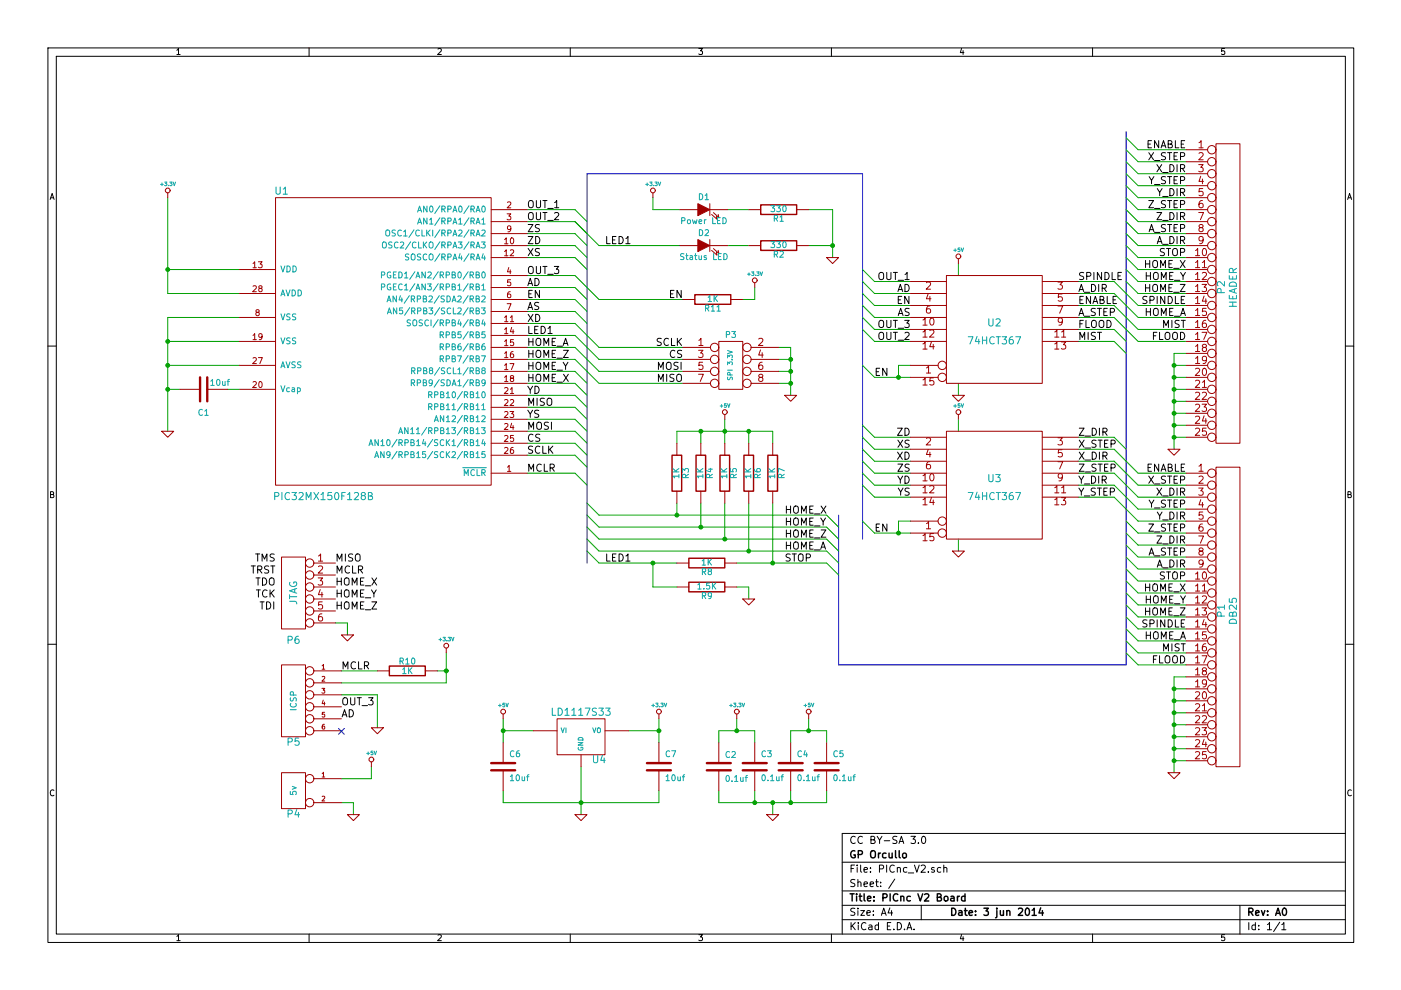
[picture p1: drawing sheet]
<svg xmlns="http://www.w3.org/2000/svg" width="297mm" height="210mm" viewBox="0 0 297 210" stroke-linecap="round" stroke-linejoin="round" font-family="sans-serif">
<g fill="none" stroke="#000" stroke-width=".21">
<path d="M10.2 10.2h276.8v189.6h-276.8zM11.9 11.9h273.3v186.1h-273.3zM37.5 10.7l.3-.4v1.3M37.5 11.6h.7M65.5 10.2v1.7M92.9 10.4l.4-.1 .3 .4-.8 .9h.8M120.9 10.2v1.7M148.2 10.3h.7l-.4 .5 .4 .1v.5l-.2 .2-.5-.2M176.3 10.2v1.7M203.9 10.2l-.3 1h.8M204.2 10.7v.9M231.6 10.2v1.7"/>
<path d="M259.6 10.3h-.6v.6l.2-.1 .4 .1v.5l-.1 .2-.5-.2M10.6 42.3l.4-1.3 .5 1.3M10.8 41.9h.6M285.7 42.3l.4-1.3 .5 1.3M285.9 41.9h.5M10.2 73.4h1.7M142.2 62.3h.5M142.9 61.6h-.7v1.5h.7M144.4 61.6v1.5l-.9-1.5v1.5M285.2 73.4h1.8M10.7 104.9l.6-.1v-.4l-.6-.2v1.3h.5l.2-.4-.2-.2M285.8 104.9l.5-.1 .1-.4-.6-.2v1.3h.5l.2-.4-.3-.2"/>
<path d="M10.2 136.6h1.7M285.2 136.6h1.8M11.4 167.6a.55 .55 0 0 0-.7 .1 .55 .55 0 0 0 0 .7l.4 .3 .3-.1M181.3 177.5a.72 .72 0 0 0-1 .5 .72 .72 0 0 0 .7 .8l.3-.1M182.9 177.5a.72 .72 0 0 0-1.1 .5 .72 .72 0 0 0 .7 .8l.4-.1M184.7 178.1l.6-.1 .2-.3-.1-.2-.7-.2v1.5h.5l.3-.1v-.4l-.3-.2M186 177.3l.5 .8 .5-.8M186.5 178.1v.7M187.5 178.3h1.1M190.2 177.4l-.6-.1-.3 .3 .1 .4 .7 .3v.4l-.2 .1h-.6M190.6 178.8l.5-1.5 .5 1.5M190.7 178.4h.8"/>
<path d="M193.1 177.3h1l-.5 .6 .4 .2v.6l-.2 .1-.7-.1M194.7 178.7v.1M195.5 177.5l.3-.2a.81 .81 0 0 1 .5 .8 .81 .81 0 0 1-.5 .7l-.3-.1-.1-.4zM285.2 176.7h-106.6v21.3M286.5 167.6a.55 .55 0 0 0-.7 .1 .55 .55 0 0 0 0 .7l.4 .3 .3-.1M37.5 198.6l.3-.4v1.2M37.5 199.4h.7M65.5 198v1.8M92.9 198.3l.4-.1 .3 .4-.8 .8h.8M120.9 198v1.8M148.2 198.2h.7l-.4 .5 .4 .1v.5l-.2 .1-.5-.1M176.3 198v1.8"/>
<path d="M178.6 182.8h106.6M178.6 188.9h106.6M178.6 195h106.6M178.6 191.9h106.6M180.4 195.6v1.5M180.4 184.2h.5M180.7 196.3l.6 .8M181.2 183.4h-.8v1.5M181.3 192.6h-.6l-.3 .3 .1 .3 .7 .3v.5l-.3 .1-.5-.1M181.3 186.5h-.6l-.3 .3 .1 .3 .7 .3v.5l-.3 .1-.5-.1M181.3 195.6l-.9 .9M181.7 183.4v.2"/>
<path d="M181.7 183.9v1M181.9 192.6v.1M181.9 187.1l.1-.1a.36 .36 0 0 1 .5 .2v.8M181.9 186.5v1.5M181.9 193.1v1M182 195.6v.2M182 196.1v1M182.5 183.4v1.3l.2 .2M182.5 193.1h.8l-.8 1h.8M183.2 184.4l.7-.1-.1-.3-.4-.1-.2 .3 .1 .7h.5M183.2 187.5l.7-.1-.1-.4h-.4l-.2 .2 .1 .7h.5M183.6 195.8a.72 .72 0 0 0-1 .5 .72 .72 0 0 0 .7 .8l.3-.1"/>
<path d="M183.8 193.6l.7-.2v-.3h-.5l-.2 .2 .1 .7h.6M184.2 196.2h.6l.1 .9M184.5 187.5l.7-.1-.1-.4h-.4l-.2 .2 .1 .7h.5M184.6 184.8v.1M184.6 184v.2M184.9 196.5l-.7 .1a.3 .3 0 0 0 .2 .5h.5M185.2 194v.1M185.2 193.1v.2M185.6 187h.6M185.9 186.5v1.3l.3 .2M186.3 196.2l-.5-.1-.3 .3 .1 .6 .2 .1h.5M186.3 195.6v1.5"/>
<path d="M186.5 184.2h.7l.2-.3-.1-.3-.3-.2h-.5v1.5M186.7 187.9v.1M186.7 187v.2M186.9 194.1l.5-1.5 .5 1.5M187 193.6h.7M188 183.4v1.5M188.1 196.3h.5M188.7 192.5l-.4 1.1h1M188.9 195.6h-.8v1.5h.8M189 193.1v1M189.5 197v.1M189.6 183.6a.72 .72 0 0 0-1 .5 .72 .72 0 0 0 .7 .8l.3-.1"/>
<path d="M189.7 186.4l-1.3 2M190.2 195.6a.77 .77 0 0 1 .9 .8 .77 .77 0 0 1-.9 .7zM190.2 184.1l.1-.1a.36 .36 0 0 1 .6 .2v.7M190.2 183.9v1M191.8 197v.1M192.3 184l-.5-.1-.3 .3 .1 .6 .2 .1h.5M192.3 197.1l.5-1.5 .5 1.5M192.4 196.7h.8M192.6 185.1h1.1M193.8 197v.1M193.9 183.4l.5 1.5 .5-1.5M195.3 183.6l.6-.2 .3 .4-1 1.1h1"/>
<path d="M195.3 191.9v3.1M196.8 184.8v.1M198.1 184l-.4-.1-.2 .3 .1 .2 .5 .1v.4h-.6M199.5 184l-.5-.1-.3 .3 .1 .6 .2 .1h.5M200.1 184.1l.1-.1a.36 .36 0 0 1 .6 .2v.7M200.1 183.4v1.5M203.9 198.1l-.3 .9h.8M204.2 198.6v.8M231.6 198v1.8M259.6 198.2h-.6v.6l.2-.1 .4 .1v.5l-.1 .1-.5-.1M262.9 191.9v6.1M264.8 195.6v1.5"/>
<path d="M266.2 196.2l-.5-.1-.3 .3 .1 .6 .2 .1h.5M266.2 195.6v1.5M266.9 197v.1M266.9 196.2v.1M268.7 196l.5-.4v1.5M268.7 197.1h.9M271.3 195.5l-1.3 2M271.8 196l.4-.4v1.5M271.8 197.1h.8"/>
</g>
<g fill="none" stroke="#000" stroke-width=".3">
<path d="M180.2 189.5h.9M180.7 189.5v1.5M181.3 180.4a.7 .7 0 0 0-.9 .8 .7 .7 0 0 0 .9 .6v-.5h-.3M181.6 189.5v.2M181.6 190v1M182 181.2l.7-.1 .2-.2-.1-.4-.3-.1h-.5v1.5M182.1 190h.6M182.3 189.5v1.3l.4 .2M183.2 189.5v1.3l.2 .2M183.9 190.5l.8-.1-.1-.3-.4-.1-.3 .2 .1 .8h.6M184.7 180.6a.5 .5 0 0 1 .5-.2 .5 .5 0 0 1 .4 .5l-.1 .8-.3 .2a.53 .53 0 0 1-.6-.5zM185.3 190.9v.1"/>
<path d="M185.3 190.1v.1M186.3 180.9v1M186.7 180.9l-.4 .3M187.2 190.3l.7-.1 .2-.2-.1-.3-.2-.2h-.6v1.5M187.9 180.9h-.5l-.3 .3 .1 .6 .2 .1 .5-.1M188.5 180.9l.1 .9 .3 .1 .3-.1M188.7 189.5v1.5M189.2 180.9v1M189.9 180.4v1.3l.2 .2M190.3 189.7a.72 .72 0 0 0-1 .5 .72 .72 0 0 0 .7 .8l.3-.1M190.7 180.4v1.3l.2 .2M191 190.2l.1-.1a.36 .36 0 0 1 .5 .1v.8"/>
<path d="M191 190v1M191.5 180.9h.4l.3 .3v.4l-.3 .3-.5-.3zM193 190.1l-.4-.1-.3 .3 .1 .6 .2 .1h.4M194.6 189.5l.5 1.5 .5-1.5M196 189.7l.6-.2 .3 .4-.9 1.1h.9M198.7 190.2h.7l.1-.3v-.2l-.8-.2v1.5h.6l.2-.1 .1-.4-.4-.3M200.3 190.2l.2-.2 .4 .2v.7l-.2 .1-.4-.1zM201.6 190.1h.6l.1 .9M201.8 192.6a.77 .77 0 0 1 .9 .7 .77 .77 0 0 1-.9 .8zM202.3 190.4l-.7 .1a.3 .3 0 0 0 .2 .5h.5M203 190v1M203.3 193.1h.6l.1 1"/>
<path d="M203.4 190l-.4 .3M204 193.4l-.7 .2a.3 .3 0 0 0 .2 .5l.5-.1M204.5 193.1h.6M204.6 190.1l-.4-.1-.3 .3v.6l.3 .1h.4M204.6 189.5v1.5M204.7 192.6v1.3l.4 .2M205.5 193.6l.7-.2-.1-.3h-.4l-.2 .2v.7h.6M206.8 194v.1M206.8 193.1v.2M208.6 192.6h1l-.6 .5 .5 .2v.7l-.3 .1-.6-.1M211.4 193.1v1.3l-.3 .2M211.4 192.6v.1"/>
<path d="M212.1 193.1l.1 .9 .3 .1 .3-.1M212.8 193.1v1M213.5 193.2v-.1a.36 .36 0 0 1 .6 .2v.8M213.5 193.1v1M215.9 192.7l.6-.1 .3 .4-.9 1.1h.9M217.5 192.7l.3-.1a.81 .81 0 0 1 .5 .7 .81 .81 0 0 1-.5 .8l-.3-.1-.1-.5zM218.8 193l.5-.4v1.5M218.8 194.1h.9M220.6 192.5l-.3 1.1h.9M221 193.1v1M264.8 193.4l.7-.1 .2-.2-.1-.4-.2-.1h-.6v1.5M265.2 193.4l.5 .7"/>
<path d="M266.2 193.6l.8-.2-.1-.3h-.5l-.2 .2 .1 .7h.6M267.5 193.1l.3 1 .4-1M268.8 194v.1M268.8 193.1v.2M270.5 194.1l.5-1.5 .5 1.5M270.6 193.6h.7M272.1 192.6h.2a.81 .81 0 0 1 .5 .7 .81 .81 0 0 1-.5 .8 .98 .98 0 0 1-.2-1.5z"/>
</g>
<path d="M127 63.5h17.8M190.5 77.5v2.5M185.4 80h7.6M185.4 113h7.6M167.6 167.6v2.6" fill="none" stroke="#00a000" stroke-width=".21"/>
<circle cx="156.2" cy="154.9" r=".41" fill="#00a000"/>
<g fill="none" stroke="#00a000" stroke-width=".21">
<path d="M156.2 152.4v2.5"/>
<circle cx="156.2" cy="154.9" r=".41"/>
</g>
<circle cx="171.4" cy="154.9" r=".41" fill="#00a000"/>
<g fill="none" stroke="#00a000" stroke-width=".21">
<path d="M241.3 57.2h10.2M241.3 64.8h10.2M171.5 152.4v2.5"/>
<circle cx="171.4" cy="154.9" r=".41"/>
</g>
<path d="M177.8 109.2v31.8h61" fill="none" stroke="#0000c0" stroke-width=".21"/>
<circle cx="248.9" cy="92.7" r=".41" fill="#00a000"/>
<g fill="none" stroke="#00a000" stroke-width=".21">
<path d="M248.9 92.7h2.6"/>
<circle cx="248.9" cy="92.7" r=".41"/>
</g>
<circle cx="248.9" cy="87.6" r=".41" fill="#00a000"/>
<g fill="none" stroke="#00a000" stroke-width=".21">
<path d="M248.9 87.6h2.6"/>
<circle cx="248.9" cy="87.6" r=".41"/>
</g>
<circle cx="248.9" cy="82.6" r=".41" fill="#00a000"/>
<g fill="none" stroke="#00a000" stroke-width=".21">
<path d="M248.9 82.6h2.6"/>
<circle cx="248.9" cy="82.6" r=".41"/>
</g>
<circle cx="248.9" cy="77.5" r=".41" fill="#00a000"/>
<g fill="none" stroke="#00a000" stroke-width=".21">
<path d="M248.9 77.5h2.6M251.5 74.9h-2.6v20.4M248.9 80h2.6"/>
<circle cx="248.9" cy="77.5" r=".41"/>
</g>
<circle cx="248.9" cy="80" r=".41" fill="#00a000"/>
<g fill="none" stroke="#00a000" stroke-width=".21">
<path d="M248.9 85.1h2.6"/>
<circle cx="248.9" cy="80" r=".41"/>
</g>
<circle cx="248.9" cy="85.1" r=".41" fill="#00a000"/>
<g fill="none" stroke="#00a000" stroke-width=".21">
<path d="M248.9 90.2h2.6"/>
<circle cx="248.9" cy="85.1" r=".41"/>
</g>
<circle cx="248.9" cy="90.2" r=".41" fill="#00a000"/>
<g fill="none" stroke="#00a000" stroke-width=".21">
<path d="M241.3 31.8h10.2M241.3 36.8h10.2M241.3 39.4h10.2M241.3 34.3h10.2M241.3 41.9h10.2M241.3 44.5h10.2M241.3 49.5h10.2M241.3 54.6h10.2M241.3 59.7h10.2M241.3 52.1h10.2M241.3 47h10.2M241.3 69.9h10.2"/>
<path d="M241.3 72.4h10.2M241.3 67.3h10.2M241.3 62.2h10.2M190.5 110.5h2.5"/>
<circle cx="248.9" cy="90.2" r=".41"/>
</g>
<circle cx="190.5" cy="113" r=".41" fill="#00a000"/>
<g fill="none" stroke="#00a000" stroke-width=".21">
<path d="M203.2 88.9v2.5M241.3 115.6h10.2M241.3 118.1h10.2M241.3 102.9h10.2M241.3 108h10.2M241.3 113h10.2M241.3 110.5h10.2M241.3 105.4h10.2M241.3 100.3h10.2M241.3 130.8h10.2M241.3 135.9h10.2M241.3 138.4h10.2"/>
<path d="M241.3 120.7h10.2M241.3 128.3h10.2M241.3 123.2h10.2M241.3 141h10.2"/>
<circle cx="190.5" cy="113" r=".41"/>
</g>
<path d="M124.5 36.8v82.6" fill="none" stroke="#0000c0" stroke-width=".21"/>
<circle cx="248.9" cy="158.8" r=".41" fill="#00a000"/>
<g fill="none" stroke="#00a000" stroke-width=".21">
<path d="M248.9 158.8h2.6"/>
<circle cx="248.9" cy="158.8" r=".41"/>
</g>
<circle cx="248.9" cy="153.7" r=".41" fill="#00a000"/>
<g fill="none" stroke="#00a000" stroke-width=".21">
<path d="M248.9 153.7h2.6"/>
<circle cx="248.9" cy="153.7" r=".41"/>
</g>
<circle cx="248.9" cy="148.6" r=".41" fill="#00a000"/>
<g fill="none" stroke="#00a000" stroke-width=".21">
<path d="M111.8 49.5h10.1M111.8 44.5h10.1M167.6 154.9v2.6M248.9 148.6h2.6M251.5 143.5h-2.6v20.3"/>
<circle cx="248.9" cy="148.6" r=".41"/>
</g>
<circle cx="167.6" cy="78.7" r=".41" fill="#00a000"/>
<g fill="none" stroke="#00a000" stroke-width=".21">
<path d="M127 78.7h17.8M127 73.7h17.8M165.1 78.7h2.5M165.1 81.3h2.5M156.2 119.4h19.1M156.2 124.5h2.6v2.5"/>
<circle cx="167.6" cy="78.7" r=".41"/>
</g>
<circle cx="148.6" cy="111.8" r=".41" fill="#00a000"/>
<g fill="none" stroke="#00a000" stroke-width=".21">
<path d="M148.6 106.7v5.1"/>
<circle cx="148.6" cy="111.8" r=".41"/>
</g>
<circle cx="158.7" cy="116.8" r=".41" fill="#00a000"/>
<g fill="none" stroke="#00a000" stroke-width=".21">
<path d="M111.8 54.6h10.1M111.8 76.2h10.1M111.8 71.1h10.1M111.8 66h10.1M111.8 61h10.1M111.8 96.5h10.1M111.8 91.4h10.1M111.8 86.4h10.1M111.8 81.3h10.1M158.8 106.7v10.1M152.4 154.9v2.6"/>
<circle cx="158.7" cy="116.8" r=".41"/>
</g>
<circle cx="35.6" cy="57.2" r=".41" fill="#00a000"/>
<g fill="none" stroke="#00a000" stroke-width=".21">
<path d="M35.6 57.2h15.2M185.4 62.2h7.6M185.4 67.3h7.6"/>
<circle cx="35.6" cy="57.2" r=".41"/>
</g>
<circle cx="158.7" cy="91.4" r=".41" fill="#00a000"/>
<g fill="none" stroke="#00a000" stroke-width=".21">
<path d="M143.5 94v-2.6h20.3v2.6M153.7 88.9v5.1M158.8 91.4v2.6M127 114.3h48.3M127 109.2h48.3"/>
<circle cx="158.7" cy="91.4" r=".41"/>
</g>
<circle cx="190.5" cy="80" r=".41" fill="#00a000"/>
<g fill="none" stroke="#00a000" stroke-width=".21">
<path d="M203.2 55.9v2.5M72.4 170.2h2.5"/>
<circle cx="190.5" cy="80" r=".41"/>
</g>
<circle cx="35.6" cy="72.4" r=".41" fill="#00a000"/>
<g fill="none" stroke="#00a000" stroke-width=".21">
<path d="M35.6 72.4h15.2"/>
<circle cx="35.6" cy="72.4" r=".41"/>
</g>
<circle cx="35.6" cy="77.5" r=".41" fill="#00a000"/>
<g fill="none" stroke="#00a000" stroke-width=".21">
<path d="M127 52.1h17.1M138.4 41.9v2.6M154.3 52.1h4.5M171.5 52.1h5M35.6 77.5h15.2"/>
<circle cx="35.6" cy="77.5" r=".41"/>
</g>
<circle cx="139.7" cy="154.9" r=".41" fill="#00a000"/>
<g fill="none" stroke="#00a000" stroke-width=".21">
<path d="M133.4 154.9h6.3M139.7 167.6v2.6h-33M160 167.6v2.6"/>
<circle cx="139.7" cy="154.9" r=".41"/>
</g>
<circle cx="123.2" cy="170.2" r=".41" fill="#00a000"/>
<g fill="none" stroke="#00a000" stroke-width=".21">
<path d="M106.7 154.9h6.3M106.7 167.6v2.6"/>
<circle cx="123.2" cy="170.2" r=".41"/>
</g>
<circle cx="106.7" cy="154.9" r=".41" fill="#00a000"/>
<circle cx="106.7" cy="154.9" r=".41" fill="none" stroke="#00a000" stroke-width=".21"/>
<circle cx="94.6" cy="142.2" r=".41" fill="#00a000"/>
<g fill="none" stroke="#00a000" stroke-width=".21">
<path d="M138.4 44.5h5.7M154.3 44.5h4.5M171.5 44.5h5M35.6 82.6h2.5M48.3 82.6h2.5M94.6 138.4v6.4h-22.2M72.4 142.2h7.6M72.4 147.3h7.6v7M92.7 142.2h1.9M106.7 152.4v5.1"/>
<circle cx="94.6" cy="142.2" r=".41"/>
</g>
<circle cx="35.6" cy="82.6" r=".41" fill="#00a000"/>
<circle cx="35.6" cy="82.6" r=".41" fill="none" stroke="#00a000" stroke-width=".21"/>
<circle cx="167.6" cy="170.2" r=".41" fill="#00a000"/>
<g fill="none" stroke="#00a000" stroke-width=".21">
<path d="M176.5 44.5v10.1M139.7 152.4v5.1M78.7 162.6v2.5h-6.3M123.2 162.6v10.1M175.3 167.6v2.6"/>
<circle cx="167.6" cy="170.2" r=".41"/>
</g>
<circle cx="176.5" cy="52.1" r=".41" fill="#00a000"/>
<g fill="none" stroke="#00a000" stroke-width=".21">
<path d="M35.6 62.2h15.2M35.6 67.3h15.2M190.5 77.5h2.5M203.2 81.3v2.5M127 111.8h48.3M127 116.8h48.3"/>
<circle cx="176.5" cy="52.1" r=".41"/>
</g>
<circle cx="153.7" cy="91.4" r=".41" fill="#00a000"/>
<g fill="none" stroke="#00a000" stroke-width=".21">
<path d="M148.6 91.4v2.6"/>
<circle cx="153.7" cy="91.4" r=".41"/>
</g>
<circle cx="148.6" cy="91.4" r=".41" fill="#00a000"/>
<g fill="none" stroke="#00a000" stroke-width=".21">
<path d="M35.6 41.9v20.3M185.4 59.7h7.6M35.6 67.3v24.1M185.4 72.4h7.6M185.4 69.9h7.6M185.4 64.8h7.6M152.4 167.6v2.6h22.9"/>
<circle cx="148.6" cy="91.4" r=".41"/>
</g>
<circle cx="160" cy="170.2" r=".41" fill="#00a000"/>
<g fill="none" stroke="#00a000" stroke-width=".21">
<path d="M111.8 47h10.1M111.8 58.4h10.1M111.8 63.5h10.1M111.8 68.6h10.1M111.8 73.7h10.1M111.8 78.7h10.1M111.8 83.8h10.1M111.8 88.9h10.1M111.8 94h10.1M163.8 106.7v12.7"/>
<circle cx="160" cy="170.2" r=".41"/>
</g>
<circle cx="163.8" cy="119.4" r=".41" fill="#00a000"/>
<g fill="none" stroke="#00a000" stroke-width=".21">
<path d="M153.7 106.7v7.6"/>
<circle cx="163.8" cy="119.4" r=".41"/>
</g>
<circle cx="153.7" cy="114.3" r=".41" fill="#00a000"/>
<g fill="none" stroke="#00a000" stroke-width=".21">
<path d="M143.5 106.7v2.5"/>
<circle cx="153.7" cy="114.3" r=".41"/>
</g>
<circle cx="143.5" cy="109.2" r=".41" fill="#00a000"/>
<g fill="none" stroke="#00a000" stroke-width=".21">
<path d="M127 119.4h16.5M138.4 119.4v5.1h5.1"/>
<circle cx="143.5" cy="109.2" r=".41"/>
</g>
<circle cx="138.4" cy="119.4" r=".41" fill="#00a000"/>
<g fill="none" stroke="#00a000" stroke-width=".21">
<path d="M127 76.2h17.8M165.1 73.7h2.5v10.1M127 81.3h17.8"/>
<circle cx="138.4" cy="119.4" r=".41"/>
</g>
<circle cx="167.6" cy="81.3" r=".41" fill="#00a000"/>
<g fill="none" stroke="#00a000" stroke-width=".21">
<path d="M165.1 76.2h2.5"/>
<circle cx="167.6" cy="81.3" r=".41"/>
</g>
<circle cx="167.6" cy="76.2" r=".41" fill="#00a000"/>
<g fill="none" stroke="#00a000" stroke-width=".21">
<path d="M111.8 52.1h10.1M111.8 100.3h10.1M71.1 132.1h2.6v2.5M248.9 146.1h2.6M74.9 170.2v2.5"/>
<circle cx="167.6" cy="76.2" r=".41"/>
</g>
<circle cx="248.9" cy="146.1" r=".41" fill="#00a000"/>
<g fill="none" stroke="#00a000" stroke-width=".21">
<path d="M248.9 151.1h2.6"/>
<circle cx="248.9" cy="146.1" r=".41"/>
</g>
<circle cx="248.9" cy="151.1" r=".41" fill="#00a000"/>
<g fill="none" stroke="#00a000" stroke-width=".21">
<path d="M248.9 156.2h2.6"/>
<circle cx="248.9" cy="151.1" r=".41"/>
</g>
<circle cx="248.9" cy="156.2" r=".41" fill="#00a000"/>
<g fill="none" stroke="#00a000" stroke-width=".21">
<path d="M248.9 161.3h2.6"/>
<circle cx="248.9" cy="156.2" r=".41"/>
</g>
<circle cx="248.9" cy="161.3" r=".41" fill="#00a000"/>
<g fill="none" stroke="#00a000" stroke-width=".21">
<path d="M228.6 59.7h7.6M228.6 69.9h7.6M228.6 64.8h7.6M228.6 62.2h7.6M228.6 67.3h7.6M228.6 72.4h7.6M185.4 92.7h7.6M185.4 97.8h7.6M185.4 95.3h7.6M228.6 92.7h7.6M228.6 97.8h7.6M228.6 95.3h7.6"/>
<path d="M185.4 102.9h7.6M185.4 105.4h7.6M185.4 100.3h7.6M203.2 114.3v2.5M228.6 102.9h7.6M228.6 105.4h7.6M228.6 100.3h7.6M241.3 133.4h10.2M241.3 125.7h10.2M152.4 154.9h7.6v2.6M167.6 154.9h7.7v2.6M163.8 170.2v2.5"/>
<circle cx="248.9" cy="161.3" r=".41"/>
</g>
<path d="M124.5 36.8h58.4M238.8 27.9v113.1" fill="none" stroke="#0000c0" stroke-width=".21"/>
<circle cx="163.8" cy="170.2" r=".41" fill="#00a000"/>
<g fill="none" stroke="#00a000" stroke-width=".21">
<path d="M238.8 29.2l2.5 2.6M238.8 31.8l2.5 2.5M238.8 34.3l2.5 2.5M238.8 36.8l2.5 2.6M238.8 39.4l2.5 2.5M121.9 58.4l5.1 5.1M121.9 44.5l2.6 2.5M121.9 52.1l2.6 2.5M121.9 49.5l2.6 2.6M121.9 54.6l2.6 2.6M121.9 47l5.1 5.1M182.9 59.7l2.5 2.5"/>
<path d="M182.9 57.2l2.5 2.5M236.2 59.7l5.1 5.1M238.8 41.9l2.5 2.6M238.8 57.2l2.5 2.5M238.8 54.6l2.5 2.6M238.8 52.1l2.5 2.5M238.8 49.5l2.5 2.6M238.8 47l2.5 2.5M238.8 44.5l2.5 2.5M238.8 59.7l2.5 2.5M121.9 71.1l5.1 5.1M121.9 68.6l5.1 5.1"/>
<path d="M121.9 73.7l5.1 5M121.9 61l2.6 2.5M121.9 63.5l2.6 2.5M121.9 66l2.6 2.6M121.9 76.2l5.1 5.1M121.9 78.7l2.6 2.6M160 61v2.5h-2.5M182.9 77.5l2.5 2.5M182.9 69.9l2.5 2.5M182.9 67.3l2.5 2.6M182.9 64.8l2.5 2.5M182.9 62.2l2.5 2.6"/>
<path d="M236.2 62.2l5.1 5.1M236.2 64.8l5.1 5.1M236.2 67.3l5.1 5.1M236.2 72.4l2.6 2.5M236.2 69.9l2.6 2.5M121.9 81.3l2.6 2.5M121.9 83.8l2.6 2.6M121.9 86.4l2.6 2.5M121.9 88.9l2.6 2.5M121.9 91.4l2.6 2.6M121.9 94l2.6 2.5M121.9 96.5l2.6 2.6"/>
<path d="M182.9 90.2l2.5 2.5M182.9 92.7l2.5 2.6M182.9 95.3l2.5 2.5M182.9 97.8l2.5 2.5M236.2 97.8l5.1 5.1M236.2 95.3l5.1 5M236.2 92.7l2.6 2.6M121.9 100.3l2.6 2.6M124.5 106.7l2.5 2.5M124.5 109.2l2.5 2.6M124.5 116.8l2.5 2.6M124.5 114.3l2.5 2.5"/>
<path d="M124.5 111.8l2.5 2.5M175.3 119.4l2.5 2.5M175.3 116.8l2.5 2.6M175.3 114.3l2.5 2.5M175.3 111.8l2.5 2.5M175.3 109.2l2.5 2.6M182.9 110.5l2.5 2.5M182.9 100.3l2.5 2.6M182.9 102.9l2.5 2.5M190.5 110.5v2.5M236.2 105.4l5.1 5.1M236.2 102.9l5.1 5.1"/>
<path d="M236.2 100.3l5.1 5.1M238.8 113l2.5 2.6M238.8 115.6l2.5 2.5M238.8 118.1l2.5 2.6M238.8 110.5l2.5 2.5M238.8 128.3l2.5 2.5M238.8 138.4l2.5 2.6M238.8 135.9l2.5 2.5M238.8 133.4l2.5 2.5M238.8 130.8l2.5 2.6M238.8 120.7l2.5 2.5M238.8 123.2l2.5 2.5"/>
<path d="M238.8 125.7l2.5 2.6"/>
<circle cx="163.8" cy="170.2" r=".41"/>
</g>
<path d="M182.9 36.8v77.5" fill="none" stroke="#0000c0" stroke-width=".21"/>
<g fill="none" stroke="#000" stroke-width=".21">
<path d="M243.4 30.6h.5M243.6 32.4l1 1.5M243.6 37.4l.5 .9 .6-.9M244.1 29.8h-.7v1.5h.7M244.1 38.3v.7M244.6 32.4l-1 1.5M244.8 34h1.1M244.8 39.1h1.1M245.3 34.9l1 1.5M245.4 40l.5 .8 .5-.8M245.7 29.8v1.5l-.9-1.5v1.5M246.2 31.3l.5-1.5 .5 1.5"/>
<path d="M246.3 30.9h.7M246.3 34.9l-1 1.5M246.5 36.6h1.2M247.1 32.4h-.6l-.3 .3 .2 .3 .6 .3v.5l-.2 .1-.6-.1M247.1 37.5l-.6-.1-.3 .3 .2 .4 .6 .3v.4l-.2 .2-.6-.1M247.5 32.4h.9M247.5 37.4h.9M247.7 30.6l.6-.1 .2-.2-.1-.3-.7-.2v1.5h.6l.2-.1 .1-.4-.4-.2M248 32.4v1.5M248 37.4v1.6M248 34.9a.77 .77 0 0 1 .9 .8 .77 .77 0 0 1-.9 .7zM248 40a.77 .77 0 0 1 .9 .7 .77 .77 0 0 1-.9 .8z"/>
<path d="M248.9 33.1h.5M248.9 38.2h.5M249.2 29.8v1.5h.7M249.6 34.9v1.5M249.6 40v1.5M249.7 32.4h-.8v1.5h.8M249.7 37.4h-.8v1.6h.8M250.3 33.2l.7-.1 .2-.2-.1-.4-.2-.1h-.6v1.5M250.3 35.7l.7-.1 .2-.2-.1-.3-.2-.2h-.6v1.5M250.3 38.3l.7-.1 .2-.3-.1-.3-.2-.2h-.6v1.6M250.4 30.6h.6M250.7 35.7l.5 .7"/>
<path d="M251.2 29.8h-.8v1.5h.8M112 47.6h1l-1 1.5h1M112 50.1h1l-1 1.6h1M112 52.7l1 1.5M112.3 56.6a.5 .5 0 0 1 .5-.1 .5 .5 0 0 1 .3 .5l-.1 .8-.3 .2a.53 .53 0 0 1-.7-.5v-.5zM112.3 45.1a.5 .5 0 0 1 .5 0 .5 .5 0 0 1 .3 .5l-.1 .8-.3 .2a.53 .53 0 0 1-.7-.5v-.5zM112.3 42.6a.5 .5 0 0 1 .5 0 .5 .5 0 0 1 .3 .4l-.1 .8-.3 .2a.53 .53 0 0 1-.7-.5v-.5zM113 52.7l-1 1.5M113.4 59a.77 .77 0 0 1 .9 .8 .77 .77 0 0 1-.9 .8zM113.6 50.1a.77 .77 0 0 1 .9 .8 .77 .77 0 0 1-.9 .8zM113.7 56.5v1.2l.3 .3h.3l.3-.3v-1.2M113.7 45.1v1.2l.3 .3h.3l.3-.3v-1.2"/>
<path d="M113.7 42.5v1.3l.3 .2h.3l.3-.2v-1.3M114.4 52.8l-.6-.1-.3 .3 .1 .3 .7 .3v.5l-.2 .1-.6-.1M114.4 47.7l-.6-.1-.3 .3 .1 .4 .7 .2v.5l-.2 .1-.6-.1M115.1 42.5h.9M115.1 56.5h.9M115.1 45.1h.9M115.5 42.5v1.5M115.5 45.1v1.5M115.5 56.5v1.5M116.1 44.2h1.2M116.1 46.7h1.2M116.1 58.2h1.2"/>
<path d="M117.5 56.5h1l-.5 .6 .4 .1v.7l-.2 .1-.7-.1M117.6 45.2l.6-.1 .3 .4-1 1.1h1M117.6 43l.4-.5v1.5M117.6 44h.9M186.6 57.8a.5 .5 0 0 1 .5 0 .5 .5 0 0 1 .3 .5l-.1 .8-.3 .2a.53 .53 0 0 1-.7-.5v-.5zM188 57.8v1.2l.3 .3h.3l.3-.3v-1.2M189.4 57.8h.9M189.8 57.8v1.5M190.4 59.4h1.2M191.9 58.2l.4-.4v1.5M191.9 59.3h.9M229.8 57.8h-.6l-.3 .3 .1 .3 .7 .3v.5l-.2 .1-.6-.1"/>
<path d="M230.4 58.6l.7-.1 .2-.2-.1-.4-.2-.1h-.6v1.5M231.9 57.8v1.5M233.6 57.8v1.5l-.9-1.5v1.5M234.3 57.8a.77 .77 0 0 1 .9 .7 .77 .77 0 0 1-.9 .8zM235.8 57.8v1.5h.7M237 58.5h.5M237.8 57.8h-.8v1.5h.8M242.9 55.2v1.5M242.9 56h.9M243 58.5h.9M243 57.8v1.5M243.6 42.5h1l-1 1.5h1"/>
<path d="M243.6 49.1l.5-1.5 .6 1.5M243.8 48.7h.7M243.8 55.2v1.5M243.9 57.8v1.5M244.6 55.3a.5 .5 0 0 1 .6 0 .5 .5 0 0 1 .2 .4v.8l-.3 .2a.53 .53 0 0 1-.7-.5v-.5zM244.6 58a.5 .5 0 0 1 .6-.2 .5 .5 0 0 1 .4 .5l-.1 .8-.3 .2a.53 .53 0 0 1-.6-.5zM244.8 44.2h1.1M244.8 49.3h1.1M245.3 45.1h1l-1 1.5h1M245.4 51.7l.5-1.6 .5 1.6M245.5 51.2h.7M245.9 40.8v.7"/>
<path d="M246.1 56.7v-1.5l.5 1.1 .5-1.1v1.5M246.2 59.3v-1.5l.5 1.1 .5-1.1v1.5M246.5 41.7h1.2M246.5 46.7h1.2M246.5 51.8h1.2M246.9 52.8l-.6-.1-.3 .3 .2 .3 .6 .3v.5l-.2 .1-.6-.1M247.1 42.6l-.6-.1-.3 .3 .2 .4 .6 .3v.4l-.2 .1h-.6M247.1 47.7l-.6-.1-.3 .3 .2 .4 .6 .2v.5l-.2 .1-.6-.1M247.3 52.7h.9M247.5 42.5h.9M247.5 47.6h.9M247.8 52.7v1.5"/>
<path d="M247.8 56h.5M248 58.5h.5M248 42.5v1.5M248 47.6v1.5M248 45.1a.77 .77 0 0 1 .9 .7 .77 .77 0 0 1-.9 .8zM248 50.1a.77 .77 0 0 1 .9 .8 .77 .77 0 0 1-.9 .8zM248.6 55.2h-.8v1.5h.8M248.7 57.8h-.7v1.5h.7M248.8 52.8a.5 .5 0 0 1 .6-.1 .5 .5 0 0 1 .2 .5v.8l-.3 .2a.53 .53 0 0 1-.7-.5v-.5zM248.8 56.9h1.2M248.9 43.3h.5M248.9 48.3h.5"/>
<path d="M249 59.4h1.2M249.6 45.1v1.5M249.6 50.1v1.6M249.7 42.5h-.8v1.5h.8M249.7 47.6h-.8v1.5h.8M250.2 55.2l1.1 1.5M250.3 40.8l.7-.1 .2-.2-.1-.4-.2-.1h-.6v1.5M250.3 43.3h.7l.2-.3-.1-.3-.2-.2h-.6v1.5M250.3 45.9l.7-.1 .2-.2-.1-.4-.2-.1h-.6v1.5M250.3 48.4l.7-.1 .2-.2-.1-.3-.2-.2h-.6v1.5M250.3 51l.7-.1 .2-.3-.1-.3-.2-.2h-.6v1.6M250.3 53.5l.7-.1 .2-.2-.1-.4-.2-.1h-.6v1.5"/>
<path d="M250.3 57.8l.5 .8 .5-.8M250.7 40.8l.5 .7M250.7 45.9l.5 .7M250.7 51l.5 .7M250.8 58.6v.7M251.3 55.2l-1.1 1.5M111.9 65.6l.5-1.5 .5 1.5M111.9 60.6l.5-1.6 .5 1.6M112 66.6l1 1.6M112 65.2h.8M112 60.1h.8M112.1 69.2v1.5h.8"/>
<path d="M112.1 71.7v1.6M112.1 74.3v1.5M112.1 76.8v1.5M112.1 79.3v1.6M112.1 72.5h.9M112.1 75h.9M112.1 77.5h.9M112.1 62.3h.5M112.9 61.6h-.8v1.5h.8M113 71.7v1.6M113 74.3v1.5M113 76.8v1.5"/>
<path d="M113 79.3v1.6M113 66.6l-1 1.6M113.4 69.9h.5M113.6 66.6a.77 .77 0 0 1 .9 .8 .77 .77 0 0 1-.9 .8zM113.7 72a.5 .5 0 0 1 .6-.3 .5 .5 0 0 1 .4 .5l-.1 .9-.3 .2a.53 .53 0 0 1-.7-.6zM113.7 74.5a.5 .5 0 0 1 .6-.2 .5 .5 0 0 1 .4 .5l-.1 .8-.3 .2a.53 .53 0 0 1-.7-.5zM113.7 77a.5 .5 0 0 1 .6-.2 .5 .5 0 0 1 .4 .5l-.1 .8-.3 .2a.53 .53 0 0 1-.7-.5zM113.7 79.6a.5 .5 0 0 1 .6-.3 .5 .5 0 0 1 .4 .6l-.1 .8-.3 .2a.53 .53 0 0 1-.7-.5zM114.1 69.2h-.7v1.5h.7M114.2 64.2l-.6-.1-.3 .3 .2 .4 .6 .2v.5l-.2 .1h-.6M114.4 61.6v1.5l-.9-1.5v1.5M114.7 69.2a.77 .77 0 0 1 .9 .8 .77 .77 0 0 1-.9 .7z"/>
<path d="M115.3 73.3v-1.6l.5 1.1 .5-1.1v1.6M115.3 75.8v-1.5l.5 1.1 .5-1.1v1.5M115.3 78.3v-1.5l.5 1.1 .5-1.1v1.5M116.2 69.6l.4-.4v1.5M116.2 70.7h.9M117.1 72.5h.5M117.1 75h.5M117.1 77.5h.5M117.8 71.7h-.7v1.6h.7M117.8 74.3h-.7v1.5h.7M117.8 76.8h-.7v1.5h.7M117.8 79.3h-.7v1.6h.7"/>
<path d="M118.1 73.4h1.2M118.1 75.9h1.2M118.1 78.5h1.2M119.4 73.3l.5-1.6 .5 1.6M119.4 76.8l.5 .8 .5-.8M119.5 74.3h1l-1 1.5h1M119.5 79.3l1 1.6M119.5 72.8h.8M119.9 77.6v.7M120.5 79.3l-1 1.6M139.6 78.3v-1.5l.5 1.1 .5-1.1v1.5M140.2 71.8l-.6-.1-.3 .3 .2 .4 .6 .3v.4l-.2 .2-.6-.1"/>
<path d="M141.4 77a.5 .5 0 0 1 .5-.2 .5 .5 0 0 1 .4 .5l-.1 .8-.3 .2a.53 .53 0 0 1-.6-.5zM141.4 79.3v1.6M141.7 71.9a.72 .72 0 0 0-1 .5 .72 .72 0 0 0 .7 .9l.3-.2M142.4 71.7v1.6h.7M142.9 79.4l-.6-.1-.3 .4 .2 .3 .6 .3v.4l-.2 .2-.6-.1M143.1 74.4a.72 .72 0 0 0-1 .5 .72 .72 0 0 0 .7 .9l.3-.1M143.5 79.6a.5 .5 0 0 1 .6-.3 .5 .5 0 0 1 .4 .6l-.1 .8-.3 .2a.53 .53 0 0 1-.6-.5zM143.6 71.7v1.6M143.8 76.9l-.6-.1-.3 .3 .1 .4 .7 .2v.5l-.2 .1h-.6M143.8 72.4l.7 .9M144.4 76.8v1.5M144.5 71.7l-.9 .9"/>
<path d="M144.5 74.3h-.6l-.3 .3 .2 .3 .6 .3v.5l-.2 .1-.6-.1M185.8 78.8h.5M186.5 78.1h-.7v1.5h.7M186.6 68a.5 .5 0 0 1 .5 0 .5 .5 0 0 1 .3 .4l-.1 .8-.3 .2a.53 .53 0 0 1-.7-.5v-.5zM186.6 70.5a.5 .5 0 0 1 .5 0 .5 .5 0 0 1 .3 .5l-.1 .8-.3 .2a.53 .53 0 0 1-.7-.5v-.5zM188 67.9v1.3l.3 .2h.3l.3-.2v-1.3M188 70.5v1.2l.3 .3h.3l.3-.3v-1.2M188 78.1v1.5l-.9-1.5v1.5M189.4 70.5h.9M189.4 67.9h.9M189.8 67.9v1.5M189.8 70.5v1.5"/>
<path d="M190.4 61.8l.5-1.5 .5 1.5M190.4 69.6h1.2M190.4 72.1h1.2M190.4 66.9l.6-1.5 .5 1.5M190.4 63.6h.6M190.5 61.4h.7M190.6 66.5h.7M191.2 62.8h-.8v1.6h.8M191.8 67.9h1l-.5 .6 .4 .2v.6l-.2 .1-.7-.1M191.9 60.3a.77 .77 0 0 1 .9 .8 .77 .77 0 0 1-.9 .7zM191.9 70.6l.6-.1 .3 .4-1 1.1h1M192.7 62.8v1.6l-.9-1.6v1.6"/>
<path d="M192.8 65.5l-.6-.1-.3 .3 .1 .3 .7 .3v.5l-.2 .1-.6-.1M228.8 61.8l.5-1.5 .5 1.5M228.8 66.9l.5-1.5 .5 1.5M228.9 61.4h.7M228.9 66.5h.7M229 72v-1.5l.5 1.1 .5-1.1v1.5M229 68.7h.5M229 63.6h.5M229.7 67.9h-.7v1.5M229.7 62.8h-.7v1.6h.7M229.9 62h1.2M229.9 67.1h1.2"/>
<path d="M230.3 67.9v1.5h.7M230.7 70.5v1.5M231.2 62.8v1.6l-.9-1.6v1.6M231.4 60.3a.77 .77 0 0 1 .9 .8 .77 .77 0 0 1-.9 .7zM231.6 68a.5 .5 0 0 1 .6 0 .5 .5 0 0 1 .2 .4v.8l-.3 .2a.53 .53 0 0 1-.7-.5v-.5zM231.7 64.4l.5-1.6 .5 1.6M231.9 63.9h.7M232.2 65.5l-.6-.1-.3 .3 .2 .3 .7 .3v.5l-.3 .1-.6-.1M232.3 70.5h-.6l-.3 .3 .1 .3 .7 .3v.5l-.2 .1-.6-.1M232.7 65.4h.8M232.7 70.5h.9M232.9 60.3v1.5"/>
<path d="M233.1 65.4v1.5M233.1 70.5v1.5M233.2 63.6l.7-.1 .1-.2v-.3l-.8-.2v1.6h.6l.2-.2 .1-.3-.4-.3M233.2 68a.5 .5 0 0 1 .6 0 .5 .5 0 0 1 .2 .4v.8l-.3 .2a.53 .53 0 0 1-.7-.5v-.5zM233.7 61.1l.7-.1 .2-.2-.1-.3-.2-.2h-.6v1.5M234 66.1h.5M234.1 61.1l.5 .7M234.7 67.9a.77 .77 0 0 1 .9 .8 .77 .77 0 0 1-.9 .7zM234.7 62.8v1.6h.8M234.8 65.4h-.8v1.5h.8M235.4 66.2l.7-.1 .2-.2-.1-.4-.2-.1h-.6v1.5M236 63.6h.5"/>
<path d="M236.7 62.8h-.7v1.6h.7M242.9 60.3v1.5M242.9 61h.9M243 66.1h.9M243 65.4v1.5M243.2 62.9l-.6-.1-.3 .3 .1 .4 .7 .3v.4l-.2 .2-.6-.1M243.8 60.3v1.5M243.8 63.7l.8-.1 .1-.3-.1-.3-.2-.2h-.6v1.6M243.9 65.4v1.5M244.6 71.2h.5M244.6 60.4a.5 .5 0 0 1 .6-.1 .5 .5 0 0 1 .2 .5v.8l-.3 .2a.53 .53 0 0 1-.7-.5v-.5zM244.6 65.6a.5 .5 0 0 1 .6-.2 .5 .5 0 0 1 .4 .5l-.1 .8-.3 .2a.53 .53 0 0 1-.6-.5z"/>
<path d="M245.3 70.5h-.7v1.5M245.3 62.8v1.6M245.8 70.5v1.5h.8M246.1 61.8v-1.5l.5 1.1 .5-1.1v1.5M246.2 66.9v-1.5l.5 1.1 .5-1.1v1.5M246.7 69.4v-1.5l.5 1.1 .5-1.1v1.5M247 62.8v1.6l-.9-1.6v1.6M247.2 70.5a.5 .5 0 0 1 .6 0 .5 .5 0 0 1 .2 .5v.8l-.3 .2a.53 .53 0 0 1-.7-.5v-.5zM247.7 62.8a.77 .77 0 0 1 .9 .8 .77 .77 0 0 1-.9 .8zM247.8 61h.5M248 66.1h.5M248.5 67.9v1.5"/>
<path d="M248.6 60.3h-.8v1.5h.8M248.7 65.4h-.7v1.5h.7M248.8 70.5a.5 .5 0 0 1 .6 0 .5 .5 0 0 1 .2 .5v.8l-.3 .2a.53 .53 0 0 1-.7-.5v-.5zM248.8 62h1.2M249 67.1h1.2M249.2 62.8v1.6h.7M250 68l-.6-.1-.3 .3 .2 .4 .6 .3v.4l-.2 .1h-.6M250.2 60.3h1.1l-1.1 1.5h1.1M250.3 70.5a.77 .77 0 0 1 .9 .7 .77 .77 0 0 1-.9 .8zM250.3 66.9l.5-1.5 .5 1.5M250.4 66.5h.8M250.4 63.6h.6"/>
<path d="M250.4 67.9h.9M250.9 67.9v1.5M251.2 62.8h-.8v1.6h.8M111.9 87l.5 .8 .5-.8M111.9 81.9l.5 .8 .5-.8M112.1 86v-1.6l.5 1.1 .5-1.1v1.6M112.1 91v-1.5l.5 1.1 .5-1.1v1.5M112.1 80.1h.9M112.4 82.7v.7M112.4 87.8v.7M112.9 94.7l-.6-.1-.3 .3 .2 .4 .7 .2v.5l-.3 .1-.6-.1M113 92.2a.72 .72 0 0 0-1 .5 .72 .72 0 0 0 .7 .9l.3-.2"/>
<path d="M113.4 81.9a.77 .77 0 0 1 .9 .8 .77 .77 0 0 1-.9 .7zM113.9 89.7a.5 .5 0 0 1 .5-.2 .5 .5 0 0 1 .4 .5v.8l-.3 .2a.53 .53 0 0 1-.7-.5zM113.9 84.4v1.6M114.2 87h-.6l-.3 .3 .2 .3 .6 .3v.5l-.2 .1-.6-.1M114.5 92.1l-.6-.1-.3 .4 .1 .3 .7 .3v.4l-.3 .2-.5-.1M114.5 94.7a.72 .72 0 0 0-1.1 .5 .72 .72 0 0 0 .7 .9l.4-.1M115.1 94.6v1.5h.7M115.3 80.9v-1.6l.5 1.1 .5-1.1v1.6M115.4 84.5l-.6-.1-.3 .3 .2 .4 .6 .3v.4l-.2 .2-.6-.1M116.1 84.7a.5 .5 0 0 1 .5-.3 .5 .5 0 0 1 .4 .5l-.1 .9-.3 .2a.53 .53 0 0 1-.6-.6zM116.3 89.6l-.6-.1-.3 .3 .1 .4 .7 .2v.5l-.2 .1h-.6M116.3 94.6v1.5"/>
<path d="M116.6 95.3l.6 .8M116.9 89.5v1.5M117.1 80.1h.5M117.2 94.6l-.9 .9M118.1 81h1.2M139.6 80.9v-1.6l.5 1.1 .5-1.1v1.6M190.3 90.8h1l-1 1.5h1M190.3 95.9l1 1.5M190.4 98.4h1l-1 1.5h1M190.4 93.3l1 1.5M191.3 95.9l-1 1.5M191.4 93.3l-1 1.5"/>
<path d="M191.9 95.9a.77 .77 0 0 1 .9 .7 .77 .77 0 0 1-.9 .8zM191.9 90.8a.77 .77 0 0 1 .9 .7 .77 .77 0 0 1-.9 .8zM192.8 93.4l-.6-.1-.3 .3 .1 .4 .7 .3v.4l-.2 .1h-.6M192.8 98.5l-.6-.1-.3 .3 .1 .4 .7 .2v.5l-.2 .1-.6-.1M228.8 98.4h1l-1 1.5h1M228.8 90.8h1l-1 1.5h1M228.8 93.3l1 1.5M228.8 95.9l1 1.5M229.8 93.3l-1 1.5M229.8 95.9l-1 1.5M230 92.5h1.2M230 95h1.2"/>
<path d="M230 97.5h1.2M231.6 90.8a.77 .77 0 0 1 .9 .7 .77 .77 0 0 1-.9 .8zM231.6 95.9a.77 .77 0 0 1 .9 .7 .77 .77 0 0 1-.9 .8zM232.4 98.5l-.6-.1-.3 .3 .1 .4 .7 .2v.5l-.2 .1-.6-.1M232.4 93.4l-.6-.1-.3 .3 .1 .4 .7 .3v.4l-.2 .1h-.6M232.8 98.4h.9M232.8 93.3h.9M233.1 90.8v1.5M233.1 95.9v1.5M233.2 93.3v1.5M233.2 98.4v1.5M233.8 91.6l.8-.1 .1-.2-.1-.4-.2-.1h-.6v1.5"/>
<path d="M233.8 96.7l.8-.1 .1-.2-.1-.4-.2-.1h-.6v1.5M234.2 99.1h.5M234.2 94.1h.5M234.2 91.6l.5 .7M234.2 96.7l.5 .7M234.9 98.4h-.7v1.5h.7M234.9 93.3h-.7v1.5h.7M235.6 99.2l.7-.1 .1-.2v-.3l-.3-.2h-.5v1.5M235.6 94.1h.7l.1-.3v-.3l-.3-.2h-.5v1.5M243.4 99.1h.5M244.1 98.4h-.7v1.5h.7M245.7 98.4v1.5l-.9-1.5v1.5"/>
<path d="M246.2 99.9l.5-1.5 .5 1.5M246.3 99.5h.7M247.7 99.1h.6l.2-.3-.1-.2-.7-.2v1.5h.6l.2-.1 .1-.4-.4-.3M249.2 98.4v1.5h.7M250.4 99.1h.6M251.2 98.4h-.8v1.5h.8M53.3 120h.8M53.7 120v1.5M54.2 117.4h.9M54.6 117.4v1.6M55.6 119v-1.6l.5 1.1 .5-1.1v1.6M57.4 120h.9"/>
<path d="M57.8 120v1.5M58.1 117.5l-.5-.1-.3 .4 .1 .3 .7 .3v.4l-.3 .2-.5-.1M71.5 119v-1.6l.5 1.1 .5-1.1v1.6M73.2 117.4v1.6M74.8 120v1.5h.7M74.8 117.5l-.6-.1-.3 .4 .1 .3 .7 .3v.4l-.2 .2-.6-.1M75.4 117.7a.5 .5 0 0 1 .6-.3 .5 .5 0 0 1 .4 .6l-.1 .8-.3 .2a.53 .53 0 0 1-.7-.5zM128.6 117.4v1.6h.8M129.9 118.2h.5M130.6 117.4h-.7v1.6h.7M131.2 117.4a.77 .77 0 0 1 .9 .8 .77 .77 0 0 1-.9 .8zM132.7 117.9l.4-.5v1.6"/>
<path d="M132.7 119h.9M166.7 107.3v1.5M166.7 109.8v1.6M166.7 112.4v1.5M166.7 114.9v1.5M166.7 115.6h.9M166.7 113.1h.9M166.7 110.6h.9M166.7 108h.9M167.5 117.5l-.5-.1-.4 .4 .2 .3 .7 .3v.4l-.3 .2-.6-.1M167.6 107.3v1.5M167.6 109.8v1.6"/>
<path d="M167.6 112.4v1.5M167.6 114.9v1.5M168 117.4h.8M168.4 117.4v1.6M168.5 115a.5 .5 0 0 1 .5 0 .5 .5 0 0 1 .3 .4l-.1 .8-.3 .2a.53 .53 0 0 1-.7-.5v-.5zM168.5 112.4a.5 .5 0 0 1 .5 0 .5 .5 0 0 1 .3 .5l-.1 .8-.3 .2a.53 .53 0 0 1-.7-.5v-.5zM168.5 109.9a.5 .5 0 0 1 .5 0 .5 .5 0 0 1 .3 .4l-.1 .9-.3 .2a.53 .53 0 0 1-.7-.6v-.5zM168.5 107.4a.5 .5 0 0 1 .5-.1 .5 .5 0 0 1 .3 .5l-.1 .8-.3 .2a.53 .53 0 0 1-.7-.5v-.5zM169.5 117.5a.5 .5 0 0 1 .5 0 .5 .5 0 0 1 .3 .5l-.1 .8-.3 .2a.53 .53 0 0 1-.6-.5v-.5zM169.9 116.4v-1.5l.5 1.1 .5-1.1v1.5M169.9 113.9v-1.5l.5 1.1 .5-1.1v1.5M169.9 111.4v-1.6l.5 1.1 .5-1.1v1.6"/>
<path d="M169.9 108.8v-1.5l.5 1.1 .5-1.1v1.5M170.9 118.3l.8-.1 .1-.2v-.4l-.3-.2h-.6v1.6M171.7 115.6h.5M171.7 113.1h.5M171.7 110.6h.5M171.7 108h.5M172.4 114.9h-.7v1.5h.7M172.4 112.4h-.7v1.5h.7M172.4 109.8h-.7v1.6h.7M172.4 107.3h-.7v1.5h.7M172.7 116.6h1.2M172.7 114h1.2"/>
<path d="M172.7 111.5h1.2M172.7 109h1.2M174 116.4l.5-1.5 .5 1.5M174 109.8l.5 .8 .5-.8M174.1 112.4h1l-1 1.5h1M174.1 107.3l1 1.5M174.1 116h.8M174.5 110.6v.8M175.1 107.3l-1 1.5M185.8 111.8h.5M186.5 111.1h-.7v1.5h.7M188 111.1v1.5l-.9-1.5v1.5"/>
<path d="M190.4 100.9l.5 .9 .5-.9M190.4 103.5l.6 .8 .5-.8M190.9 101.8v.7M191 104.3v.7M191.9 100.9a.77 .77 0 0 1 .9 .8 .77 .77 0 0 1-.9 .8zM192.8 103.6l-.6-.1-.3 .3 .1 .3 .7 .3v.5l-.2 .1-.6-.1M228.8 103.5l.5 .8 .5-.8M228.8 100.9l.5 .9 .5-.9M229.3 101.8v.7M229.3 104.3v.7M229.9 105.2h1.2M229.9 102.6h1.2"/>
<path d="M230 100.1h1.2M231.4 100.9a.77 .77 0 0 1 .9 .8 .77 .77 0 0 1-.9 .8zM232.2 103.6l-.6-.1-.3 .3 .2 .3 .7 .3v.5l-.3 .1-.6-.1M232.7 103.5h.8M232.9 100.9v1.6M233.1 103.5v1.5M233.7 101.8l.7-.1 .2-.3-.1-.3-.2-.2h-.6v1.6M234 104.2h.5M234.1 101.8l.5 .7M234.8 103.5h-.8v1.5h.8M235.4 104.3l.7-.1 .2-.2-.1-.4-.2-.1h-.6v1.5M243.6 111.1h1l-1 1.5h1"/>
<path d="M243.6 100.9l1 1.6M243.6 117.7l.5-1.5 .6 1.5M243.6 106l.5 .8 .6-.8M243.8 117.3h.7M244.1 106.8v.7M244.6 100.9l-1 1.6M244.8 102.6h1.1M244.8 117.9h1.1M244.8 112.8h1.1M244.8 107.7h1.1M245.3 113.6h1l-1 1.6h1M245.3 103.5l1 1.5"/>
<path d="M245.4 108.6l.5 .8 .5-.8M245.5 119.8h.7M245.9 109.4v.7M246.3 103.5l-1 1.5M246.5 105.2h1.2M246.5 115.3h1.2M246.5 110.2h1.2M247.1 116.3l-.6-.1-.3 .3 .2 .3 .6 .3v.5l-.2 .1-.6-.1M247.1 111.2l-.6-.1-.3 .3 .2 .4 .6 .2v.5l-.2 .1-.6-.1M247.1 106.1l-.6-.1-.3 .3 .2 .4 .6 .3v.4l-.2 .1h-.6M247.1 101l-.6-.1-.3 .3 .2 .4 .6 .3v.4l-.2 .2-.6-.1M247.5 116.2h.9"/>
<path d="M247.5 111.1h.9M247.5 106h.9M247.5 100.9h.9M248 100.9v1.6M248 106v1.5M248 111.1v1.5M248 116.2v1.5M248 118.7a.77 .77 0 0 1 .9 .8 .77 .77 0 0 1-.9 .7zM248 113.6a.77 .77 0 0 1 .9 .8 .77 .77 0 0 1-.9 .8zM248 108.6a.77 .77 0 0 1 .9 .7 .77 .77 0 0 1-.9 .8zM248 103.5a.77 .77 0 0 1 .9 .7 .77 .77 0 0 1-.9 .8zM248.9 111.8h.5"/>
<path d="M248.9 116.9h.5M248.9 106.8h.5M248.9 101.7h.5M249.6 103.5v1.5M249.6 108.6v1.5M249.6 113.6v1.6M249.6 118.7v1.5M249.7 116.2h-.8v1.5h.8M249.7 111.1h-.8v1.5h.8M249.7 106h-.8v1.5h.8M249.7 100.9h-.8v1.6h.8M250.3 119.5h.7l.2-.3-.1-.3-.2-.2h-.6v1.5"/>
<path d="M250.3 117l.7-.1 .2-.2-.1-.4-.2-.1h-.6v1.5M250.3 114.5l.7-.1 .2-.3-.1-.3-.2-.2h-.6v1.6M250.3 111.9l.7-.1 .2-.2-.1-.3-.2-.2h-.6v1.5M250.3 109.4l.7-.1 .2-.2-.1-.4-.2-.1h-.6v1.5M250.3 106.8h.7l.2-.3-.1-.3-.2-.2h-.6v1.5M250.3 104.3l.7-.1 .2-.2-.1-.4-.2-.1h-.6v1.5M250.3 101.8l.7-.1 .2-.3-.1-.3-.2-.2h-.6v1.6M250.7 119.5l.5 .7M250.7 114.5l.5 .7M250.7 109.4l.5 .7M250.7 104.3l.5 .7M54.3 122.5h.8"/>
<path d="M54.4 125.1h.8M54.6 120.8l.8-.1 .1-.2-.1-.4-.2-.1h-.6v1.5M54.7 122.5v1.6M54.8 125.1v1.5M55 120.8l.5 .7M55.1 127.6h.9M55.6 127.6v1.5M55.7 122.5a.77 .77 0 0 1 .8 .8 .77 .77 0 0 1-.8 .8zM56.5 127.6a.77 .77 0 0 1 .9 .8 .77 .77 0 0 1-.9 .7zM56.6 125.2a.72 .72 0 0 0-1 .5 .72 .72 0 0 0 .7 .9l.3-.1M57 120.1l-.6-.1-.3 .3 .1 .4 .7 .2v.5l-.2 .1-.6-.1M57.2 122.8a.5 .5 0 0 1 .6-.3 .5 .5 0 0 1 .3 .5v.9l-.3 .2a.53 .53 0 0 1-.7-.6z"/>
<path d="M57.3 125.1v1.5M57.5 125.7l.6 .9M58 127.6v1.5M58.1 125.1l-.8 .9M71.5 121.5v-1.5l.5 1.1 .5-1.1v1.5M71.5 122.5v1.6M71.5 125.1v1.5M71.5 127.6v1.5M71.5 128.3h.9M71.5 123.3h.9M71.5 125.8h.9M72.4 122.5v1.6"/>
<path d="M72.4 125.1v1.5M72.4 127.6v1.5M73.1 127.8a.5 .5 0 0 1 .6-.2 .5 .5 0 0 1 .3 .5v.8l-.3 .2a.53 .53 0 0 1-.7-.5zM73.1 122.8a.5 .5 0 0 1 .6-.3 .5 .5 0 0 1 .3 .5v.9l-.3 .2a.53 .53 0 0 1-.7-.6zM73.1 125.3a.5 .5 0 0 1 .6-.2 .5 .5 0 0 1 .3 .5v.8l-.3 .2a.53 .53 0 0 1-.7-.5zM74.1 120.1a.72 .72 0 0 0-1 .5 .72 .72 0 0 0 .7 .9l.3-.1M74.7 129.1v-1.5l.5 1.1 .5-1.1v1.5M74.7 124.1v-1.6l.5 1.1 .5-1.1v1.6M74.7 126.6v-1.5l.5 1.1 .5-1.1v1.5M76 120.8l.7-.1 .2-.2-.1-.4-.2-.1h-.6v1.5M76.4 120.8l.5 .7M76.4 128.3h.5"/>
<path d="M76.4 123.3h.5M76.4 125.8h.5M77.2 127.6h-.8v1.5h.8M77.2 122.5h-.8v1.6h.8M77.2 125.1h-.8v1.5h.8M77.4 129.3h1.2M77.4 124.2h1.2M77.4 126.7h1.2M78.8 125.1l.5 .8 .5-.8M78.8 127.6h1.1l-1.1 1.5h1.1M78.8 122.5l1.1 1.6M79.3 125.9v.7"/>
<path d="M79.9 122.5l-1.1 1.6M242.9 123.8v1.5M242.9 128.9v1.5M242.9 129.6h.9M242.9 124.5h.9M243 126.3v1.6M243 134v1.5M243 134.7h.9M243 127.1h.9M243.2 131.5l-.6-.1-.3 .3 .1 .4 .7 .3v.4l-.2 .1h-.6M243.8 123.8v1.5M243.8 128.9v1.5"/>
<path d="M243.8 132.2h.8l.1-.3-.1-.3-.2-.2h-.6v1.5M243.9 126.3v1.6M243.9 134v1.5M244.6 139.8h.5M244.6 134.2a.5 .5 0 0 1 .6-.2 .5 .5 0 0 1 .4 .5l-.1 .8-.3 .2a.53 .53 0 0 1-.6-.5zM244.6 129a.5 .5 0 0 1 .6-.1 .5 .5 0 0 1 .2 .5v.8l-.3 .2a.53 .53 0 0 1-.7-.5v-.5zM244.6 126.6a.5 .5 0 0 1 .6-.3 .5 .5 0 0 1 .4 .5l-.1 .9-.3 .2a.53 .53 0 0 1-.6-.5zM244.6 123.9a.5 .5 0 0 1 .6-.1 .5 .5 0 0 1 .2 .5v.8l-.3 .2a.53 .53 0 0 1-.7-.5v-.5zM245.3 139h-.7v1.6M245.3 131.4v1.5M245.4 120.2l.5-1.5 .5 1.5M245.8 139v1.6h.8"/>
<path d="M246.1 130.4v-1.5l.5 1.1 .5-1.1v1.5M246.1 125.3v-1.5l.5 1.1 .5-1.1v1.5M246.2 135.5v-1.5l.5 1.1 .5-1.1v1.5M246.2 127.9v-1.6l.5 1.1 .5-1.1v1.6M246.5 120.4h1.2M246.7 138v-1.5l.5 1.1 .5-1.1v1.5M246.9 121.3h-.6l-.3 .3 .2 .3 .6 .3v.5l-.2 .1-.6-.1M247 131.4v1.5l-.9-1.5v1.5M247.2 139.1a.5 .5 0 0 1 .6 0 .5 .5 0 0 1 .2 .4v.9l-.3 .2a.53 .53 0 0 1-.7-.5v-.6zM247.3 121.3h.9M247.7 131.4a.77 .77 0 0 1 .9 .8 .77 .77 0 0 1-.9 .7zM247.8 121.3v1.5"/>
<path d="M247.8 129.6h.5M247.8 124.5h.5M248 134.7h.5M248 127.1h.5M248.5 136.5v1.5M248.6 128.9h-.8v1.5h.8M248.6 123.8h-.8v1.5h.8M248.7 134h-.7v1.5h.7M248.7 126.3h-.7v1.6h.7M248.8 121.3a.5 .5 0 0 1 .6 0 .5 .5 0 0 1 .2 .5v.8l-.3 .2a.53 .53 0 0 1-.7-.5v-.5zM248.8 139.1a.5 .5 0 0 1 .6 0 .5 .5 0 0 1 .2 .4v.9l-.3 .2a.53 .53 0 0 1-.7-.5v-.6zM248.8 130.6h1.2"/>
<path d="M248.8 125.5h1.2M249 135.6h1.2M249 128h1.2M249.2 131.4v1.5h.7M250 136.6l-.6-.1-.3 .3 .2 .4 .6 .2v.5l-.2 .1-.6-.1M250.2 128.9h1.1l-1.1 1.5h1.1M250.2 123.8l1.1 1.5M250.3 122.1l.7-.1 .2-.2-.1-.4-.2-.1h-.6v1.5M250.3 139a.77 .77 0 0 1 .9 .8 .77 .77 0 0 1-.9 .8zM250.3 135.5l.5-1.5 .5 1.5M250.3 126.3l.5 .9 .5-.9M250.4 135.1h.8"/>
<path d="M250.4 136.5h.9M250.4 132.2h.6M250.8 127.2v.7M250.9 136.5v1.5M251.2 131.4h-.8v1.5h.8M251.3 123.8l-1.1 1.5M72.9 148a.5 .5 0 0 1 .5 0 .5 .5 0 0 1 .3 .4l-.1 .9-.3 .2a.53 .53 0 0 1-.6-.6v-.5zM74.3 147.9v1.3l.4 .3h.2l.3-.3v-1.3M75.7 147.9h.9M76.2 147.9v1.6M76.8 149.6h1.1M78.2 147.9h.9l-.5 .6 .4 .2v.6l-.2 .2-.6-.2"/>
</g>
<g fill="none" stroke="#a00000" stroke-width=".21">
<path d="M251.5 31.8h4.5M251.5 34.3h4.5M251.5 36.8h4.5M251.5 39.4h4.5M254.2 34.9h.9l-.5 .6 .4 .1v.7l-.2 .1-.6-.1M254.2 30.3l.5-.5v1.5M254.2 32.5l.6-.1 .3 .4-.9 1.1h.9M254.2 31.3h.9M254.6 37.4l-.4 1.1h1M254.9 37.9v1.1M255 40h-.7l-.1 .7 .2-.1h.5l.2 .3-.1 .5-.2 .1-.6-.1M257.8 30.5h5.1v63.5h-5.1z"/>
<path d="M138.4 40.9v1M150.5 50.8v2.5M160 59.9v1.1M193 59.7h7.7M196.4 59.9l.6-.1 .3 .4-.9 1.1h.9M200.7 58.4h20.3v22.9h-20.3zM203.2 54.9v1M221 59.7h7.6M224.3 59.8h.9l-.5 .6 .5 .1v.7l-.3 .1-.6-.1M251.5 41.9h4.5M251.5 44.5h4.5M251.5 47h4.5"/>
<path d="M251.5 49.5h4.5M251.5 52.1h4.5M251.5 54.6h4.5M251.5 57.2h4.5M251.5 59.7h4.5M253.5 53.1l.4-.4v1.5M253.5 55.7l.4-.5v1.5M253.5 58.2l.4-.4v1.5M253.5 54.2h.9M253.5 56.7h.9M253.5 59.3h.9M254.2 45.1h1l-.7 1.5"/>
<path d="M254.5 48.3l-.3-.3 .1-.2 .2-.2 .4 .1 .2 .2-.1 .2-.6 .2-.2 .2 .1 .5 .2 .1h.3l.3-.3v-.3l-.3-.2M254.9 55.7l.5-.5v1.5M254.9 57.9l.6-.1 .3 .4-.9 1.1h.9M254.9 56.7h.9M254.9 42.5l-.4 .1a.99 .99 0 0 0 0 1.4l.5-.1 .1-.5-.3-.3-.4 .1-.2 .2M255.1 50.8l-.3 .3-.4-.1-.2-.2 .2-.6 .4-.1 .2 .2a1.16 1.16 0 0 1-.2 1.3l-.4 .1M255.1 52.8l.2-.1a.81 .81 0 0 1 .5 .7 .81 .81 0 0 1-.5 .8 .98 .98 0 0 1-.2-1.4zM144.8 63.5h2.5M144.8 73.7h5.8M144.8 76.2h5.8M144.8 78.7h5.8M148.1 74.3h.9l-.5 .6 .5 .1v.7l-.3 .1-.6-.1"/>
<path d="M148.1 79.3h1l-.6 1.6M148.2 72.2l.4-.5v1.6M148.2 73.3h.8M149 76.8h-.8v.7l.2-.1 .5 .1 .1 .2v.5l-.3 .1-.5-.1M152.4 72.4h5.1v10.2h-5.1zM154.9 63.5h2.6M159.3 73.7h5.8M159.3 76.2h5.8M159.3 78.7h5.8M160.9 71.9l.5-.2 .3 .5-.9 1.1h.9M161.2 74.2l-.3 1.1h.9M161.6 76.8l-.4 .1a.99 .99 0 0 0 0 1.4l.5-.1v-.5l-.3-.3-.4 .1-.1 .2"/>
<path d="M161.6 74.8v1M193 62.2h7.7M193 64.8h7.7M193 67.3h7.7M193 69.9h7.7M193 72.4h7.7M193 77.5h5.9M195.7 67.8l.4-.4v1.5M195.7 70.4l.4-.4v1.5M195.7 72.9l.4-.4v1.5M195.7 68.9h.9M195.7 71.5h.9"/>
<path d="M195.7 74h.9M196.4 78l.5-.4v1.5M196.4 79.1h.9M196.8 62.3l-.4 1h1M197.1 70.1l.6-.1 .3 .4-.9 1.1h.9M197.2 64.9h-.5a.99 .99 0 0 0 0 1.5l.5-.1 .1-.5-.3-.3h-.4l-.2 .3M197.2 62.8v1.1M197.4 67.5l.1-.1a.81 .81 0 0 1 .5 .8 .81 .81 0 0 1-.5 .7 .98 .98 0 0 1-.1-1.4zM197.5 72.4l-.4 1.1h1M197.9 73v1M221 62.2h7.6M221 64.8h7.6"/>
<path d="M221 67.3h7.6M221 69.9h7.6M221 72.4h7.6M223.6 70.4l.5-.4v1.5M223.6 72.9l.5-.4v1.5M223.6 71.5h.9M223.6 74h.9M224.3 64.9h1l-.6 1.5M225 72.5h1l-.5 .6 .4 .1v.7l-.2 .1-.7-.1M225.1 70.4l.4-.4v1.5M225.1 71.5h.9M225.2 62.3h-.8v.8l.2-.2 .5 .1 .1 .2v.5l-.3 .2-.5-.2"/>
<path d="M225.2 68.1l-.3 .3-.4-.1-.1-.2 .1-.6 .4-.1 .3 .2a1.16 1.16 0 0 1-.3 1.3h-.4M251.5 62.2h4.5M251.5 64.8h4.5M251.5 67.3h4.5M251.5 69.9h4.5M251.5 72.4h4.5M251.5 74.9h4.5M251.5 77.5h4.5M253.5 78.2l.6-.1 .3 .4-1 1.1h1M253.5 60.7l.4-.4v1.5M253.5 63.3l.4-.5v1.6M253.5 65.8l.4-.4v1.5"/>
<path d="M253.5 68.4l.4-.5v1.5M253.5 70.9l.4-.4v1.5M253.5 73.4l.4-.4v1.5M253.5 76l.4-.5v1.6M253.5 61.8h.9M253.5 64.4h.9M253.5 66.9h.9M253.5 69.4h.9M253.5 72h.9M253.5 74.5h.9M253.5 77.1h.9M254.9 60.3h.9l-.5 .6 .4 .1v.7l-.2 .1-.6-.1"/>
<path d="M254.9 70.5h1l-.7 1.5M255.1 78.2l.2-.1a.81 .81 0 0 1 .5 .7 .81 .81 0 0 1-.5 .8 .98 .98 0 0 1-.2-1.4zM255.2 73.7l-.3-.3 .1-.2 .2-.2 .5 .1 .1 .2-.1 .2-.6 .2-.2 .2 .1 .5 .2 .1h.3l.3-.3v-.3l-.3-.2M255.3 62.8l-.4 1.1h1M255.7 67.9l-.5 .1a.99 .99 0 0 0 0 1.4l.5-.1 .1-.5-.3-.3-.4 .1-.2 .2M255.7 63.3v1.1M255.7 65.4h-.7l-.1 .7 .2-.1h.6l.1 .3-.1 .5-.2 .1-.6-.1M255.8 76.2l-.3 .3-.4-.1-.2-.2 .2-.6 .4-.1 .2 .2a1.16 1.16 0 0 1-.2 1.3l-.4 .1M143.5 94v2.5M144.8 81.3h5.8M148.6 94v2.5M153.7 87.9v1"/>
<path d="M153.7 94v2.5M158.8 94v2.5M159.3 81.3h5.8M161.2 80l-.3-.3v-.2l.3-.2 .4 .1 .1 .3v.2l-.7 .2-.1 .2v.4l.3 .2h.2l.3-.3v-.3l-.3-.3M163.8 94v2.5M166.4 83.8h2.5l-1.3 1.3zM193 80h5.9M193 92.7h7.7M193 95.3h7.7M193 97.8h7.7M195.7 80.5l.4-.4v1.5M195.7 81.6h.9"/>
<path d="M196.4 93l.6-.2 .3 .4-.9 1.1h.9M196.8 95.3l-.4 1.1h1M197.2 97.9l-.5 .1a.99 .99 0 0 0 0 1.4l.5-.1 .1-.5-.3-.3-.4 .1-.2 .2M197.2 95.9v1M197.9 80.1h-.7l-.1 .7 .3-.1 .5 .1 .1 .2-.1 .5-.2 .1-.6-.1M200.7 91.4h20.3v22.9h-20.3zM201.9 83.8h2.6l-1.3 1.3zM203.2 87.9v1M221 92.7h7.6M221 95.3h7.6M221 97.8h7.6M224.3 92.8h.9l-.5 .6 .5 .1v.7l-.3 .1-.6-.1"/>
<path d="M224.3 97.9h1l-.6 1.5M225.2 95.4h-.8v.7l.2-.2 .5 .1 .1 .2v.5l-.3 .2-.5-.2M247.7 95.3h2.5l-1.3 1.2zM251.5 80h4.5M251.5 82.6h4.5M251.5 85.1h4.5M251.5 87.6h4.5M251.5 90.2h4.5M251.5 92.7h4.5M253.5 80.8l.6-.2 .3 .5-1 1h1M253.5 83.3l.6-.1 .3 .4-1 1.1h1M253.5 85.9l.6-.2 .3 .4-1 1.1h1"/>
<path d="M253.5 88.4l.6-.2 .3 .5-1 1.1h1M253.5 90.9l.6-.1 .3 .4-1 1.1h1M254.2 98.8l.5-.4v1.5M254.2 99.9h.9M254.9 85.7h.9l-.5 .6 .4 .1v.7l-.2 .1-.6-.1M254.9 81.1l.5-.5v1.5M254.9 83.3l.6-.1 .3 .4-.9 1.1h.9M254.9 82.1h.9M255.3 88.2l-.4 1.1h1M255.7 88.7v1.1M255.7 90.8h-.7l-.1 .7 .2-.1h.6l.1 .3-.1 .5-.2 .1-.6-.1M257.8 99.1h5.1v63.5h-5.1z"/>
<path d="M59.7 118.1h5.1v15.3h-5.1zM66.5 119.4h4.6M67.5 117.9l.5-.5v1.6M67.5 119h.9M143.5 119.4h2.6M143.5 104.1v2.6M148.6 104.1v2.6M153.7 119.4h2.5M153.7 104.1v2.6M158.8 104.1v2.6M163.8 104.1v2.6M193 100.3h7.7"/>
<path d="M193 102.9h7.7M193 105.4h7.7M193 110.5h5.9M193 113h5.9M195.7 100.9l.4-.5v1.6M195.7 103.4l.4-.4v1.5M195.7 105.9l.4-.4v1.5M195.7 113.6l.4-.5v1.6M195.7 102h.9M195.7 104.5h.9M195.7 107h.9M195.7 114.7h.9"/>
<path d="M196.4 111l.5-.4v1.5M196.4 112.1h.9M197.1 103.1l.6-.1 .3 .4-.9 1.1h.9M197.4 100.5l.1-.1a.81 .81 0 0 1 .5 .8 .81 .81 0 0 1-.5 .8 .98 .98 0 0 1-.1-1.5zM197.5 105.4l-.4 1.1h1M197.9 106v1M197.9 113.1h-.7l-.1 .8 .3-.2 .5 .1 .1 .2-.1 .5-.2 .2-.6-.2M201.9 116.8h2.6l-1.3 1.3zM221 100.3h7.6M221 102.9h7.6M221 105.4h7.6M223.6 103.4l.5-.4v1.5"/>
<path d="M223.6 105.9l.5-.4v1.5M223.6 104.5h.9M223.6 107h.9M225 105.5h1l-.5 .6 .4 .1v.7l-.2 .1-.7-.1M225.1 103.4l.4-.4v1.5M225.1 104.5h.9M225.2 101.1l-.3 .3-.4-.1-.1-.2 .1-.6 .4-.1 .3 .2a1.16 1.16 0 0 1-.3 1.3l-.4 .1M251.5 100.3h4.5M251.5 102.9h4.5M251.5 105.4h4.5M251.5 108h4.5M251.5 110.5h4.5"/>
<path d="M251.5 113h4.5M251.5 115.6h4.5M251.5 118.1h4.5M254.2 103.5h.9l-.5 .6 .4 .1v.7l-.2 .1-.6-.1M254.2 113.6h1l-.7 1.6M254.2 101.1l.6-.2 .3 .5-.9 1.1h.9M254.5 116.8l-.3-.2 .1-.3 .2-.1 .4 .1 .2 .2-.1 .2-.6 .2-.2 .2 .1 .5 .2 .1h.3l.3-.3v-.3l-.3-.3M254.6 105.9l-.4 1.1h1M254.9 111.1l-.4 .1a.99 .99 0 0 0 0 1.4l.5-.1 .1-.5-.3-.3-.4 .1-.2 .2M254.9 106.5v1M255 108.6h-.7l-.1 .7 .2-.2 .5 .1 .2 .2-.1 .6-.2 .1-.6-.1M255.1 119.4l-.3 .3-.4-.1-.2-.2 .2-.6 .4-.1 .2 .2a1.16 1.16 0 0 1-.2 1.3h-.4"/>
<path d="M66.5 121.9h4.6M66.5 124.5h4.6M66.5 127h4.6M66.5 129.5h4.6M66.5 132.1h4.6M67.5 122.5h.9l-.5 .6 .4 .2v.6l-.2 .2-.6-.2M67.5 120.1l.6-.1 .3 .4-.9 1.1h.9M67.9 125l-.4 1.1h1M68.2 130.1l-.4 .1a.99 .99 0 0 0 0 1.5l.5-.2 .1-.5-.3-.3-.4 .1-.2 .2M68.2 125.6v1M68.3 127.6h-.7l-.1 .7 .2-.1 .5 .1 .2 .2-.1 .5-.2 .1-.6-.1M72.4 134.6h2.5l-1.2 1.3z"/>
<path d="M143.5 124.5h2.6M153.7 124.5h2.5M157.5 127h2.5l-1.2 1.3zM251.5 120.7h4.5M251.5 123.2h4.5M251.5 125.7h4.5M251.5 128.3h4.5M251.5 130.8h4.5M251.5 133.4h4.5M251.5 135.9h4.5M251.5 138.4h4.5M253.5 121.7l.4-.4v1.5"/>
<path d="M253.5 124.2l.4-.4v1.5M253.5 126.8l.4-.5v1.6M253.5 129.3l.4-.4v1.5M253.5 131.9l.4-.5v1.5M253.5 134.4l.4-.4v1.5M253.5 136.9l.4-.4v1.5M253.5 139.5l.4-.5v1.6M253.5 122.8h.9M253.5 125.3h.9M253.5 127.9h.9M253.5 130.4h.9M253.5 132.9h.9"/>
<path d="M253.5 135.5h.9M253.5 138h.9M254.9 128.9h.9l-.5 .6 .4 .1v.7l-.2 .1-.6-.1M254.9 139h1l-.7 1.6M254.9 124.2l.5-.4v1.5M254.9 126.5l.6-.2 .3 .5-.9 1.1h.9M254.9 125.3h.9M255.1 121.3h.2a.81 .81 0 0 1 .5 .7 .81 .81 0 0 1-.5 .8 .98 .98 0 0 1-.2-1.5zM255.3 131.3l-.4 1.1h1M255.7 136.5l-.5 .1a.99 .99 0 0 0 0 1.4l.5-.1 .1-.5-.3-.3-.4 .1-.2 .2M255.7 131.9v1M255.7 134h-.7l-.1 .7 .2-.2 .6 .1 .1 .2-.1 .6-.2 .1-.6-.1"/>
<path d="M167.6 157.5v4.3M171.5 151.4v1M251.5 148.6h4.5M251.5 151.1h4.5M251.5 153.7h4.5M251.5 156.2h4.5M251.5 158.8h4.5M251.5 141h4.5M251.5 143.5h4.5M251.5 146.1h4.5M253.5 146.8l.6-.1 .3 .4-1 1.1h1M253.5 149.4l.6-.2 .3 .4-1 1.1h1"/>
<path d="M253.5 151.9l.6-.2 .3 .5-1 1.1h1M253.5 154.4l.6-.1 .3 .4-1 1.1h1M253.5 157l.6-.2 .3 .5-1 1h1M253.5 159.5l.6-.1 .3 .4-1 1.1h1M253.5 142l.4-.4v1.5M253.5 144.6l.4-.5v1.5M253.5 140.6h.9M253.5 143.1h.9M253.5 145.6h.9M254.9 154.3h.9l-.5 .6 .4 .1v.7l-.2 .1-.6-.1M254.9 149.6l.5-.4v1.5M254.9 151.9l.6-.2 .3 .5-.9 1.1h.9"/>
<path d="M254.9 150.7h.9M255.1 146.7h.2a.81 .81 0 0 1 .5 .7 .81 .81 0 0 1-.5 .8 .98 .98 0 0 1-.2-1.5zM255.2 142.2l-.3-.2 .1-.3 .2-.1 .5 .1 .1 .2-.1 .2-.6 .2-.2 .2 .1 .5 .2 .1h.3l.3-.3v-.3l-.3-.3M255.3 156.7l-.4 1.1h1M255.7 157.3v1M255.7 159.4h-.7l-.1 .7 .2-.2 .6 .1 .1 .2-.1 .6-.2 .1-.6-.1M255.8 144.8l-.3 .3-.4-.1-.2-.2 .2-.6 .4-.1 .2 .2a1.16 1.16 0 0 1-.2 1.3h-.4M73.7 172.7h2.5l-1.3 1.3zM167.6 163.3v4.3M247.7 163.8h2.5l-1.3 1.3zM251.5 161.3h4.5"/>
<circle cx="256.9" cy="31.7" r=".89"/>
<circle cx="256.9" cy="34.3" r=".89"/>
<circle cx="256.9" cy="36.8" r=".89"/>
<circle cx="256.9" cy="39.4" r=".89"/>
<circle cx="138.4" cy="40.4" r=".51"/>
<circle cx="160" cy="59.4" r=".51"/>
<circle cx="203.2" cy="54.4" r=".51"/>
<circle cx="256.9" cy="44.4" r=".89"/>
<circle cx="256.9" cy="54.6" r=".89"/>
<circle cx="256.9" cy="47" r=".89"/>
<circle cx="256.9" cy="49.5" r=".89"/>
<circle cx="256.9" cy="57.1" r=".89"/>
<circle cx="256.9" cy="59.7" r=".89"/>
<circle cx="256.9" cy="41.9" r=".89"/>
<circle cx="256.9" cy="52.1" r=".89"/>
<circle cx="151.5" cy="73.7" r=".89"/>
<circle cx="151.5" cy="76.2" r=".89"/>
<circle cx="151.5" cy="78.7" r=".89"/>
<circle cx="158.4" cy="73.7" r=".89"/>
<circle cx="158.4" cy="76.2" r=".89"/>
<circle cx="158.4" cy="78.7" r=".89"/>
<circle cx="199.8" cy="77.5" r=".89"/>
<circle cx="256.9" cy="62.2" r=".89"/>
<circle cx="256.9" cy="69.8" r=".89"/>
<circle cx="256.9" cy="64.8" r=".89"/>
<circle cx="256.9" cy="67.3" r=".89"/>
<circle cx="256.9" cy="72.4" r=".89"/>
<circle cx="256.9" cy="74.9" r=".89"/>
<circle cx="256.9" cy="77.5" r=".89"/>
<circle cx="151.5" cy="81.3" r=".89"/>
<circle cx="153.7" cy="87.4" r=".51"/>
<circle cx="158.4" cy="81.3" r=".89"/>
<circle cx="199.8" cy="80" r=".89"/>
<circle cx="203.2" cy="87.4" r=".51"/>
<circle cx="256.9" cy="82.5" r=".89"/>
<circle cx="256.9" cy="85.1" r=".89"/>
<circle cx="256.9" cy="80" r=".89"/>
<circle cx="256.9" cy="87.6" r=".89"/>
<circle cx="256.9" cy="90.2" r=".89"/>
<circle cx="256.9" cy="92.7" r=".89"/>
<circle cx="65.7" cy="119.4" r=".89"/>
<circle cx="199.8" cy="110.5" r=".89"/>
<circle cx="199.8" cy="113" r=".89"/>
<circle cx="256.9" cy="107.9" r=".89"/>
<circle cx="256.9" cy="110.5" r=".89"/>
<circle cx="256.9" cy="105.4" r=".89"/>
<circle cx="256.9" cy="118.1" r=".89"/>
<circle cx="256.9" cy="113" r=".89"/>
<circle cx="256.9" cy="100.3" r=".89"/>
<circle cx="256.9" cy="115.6" r=".89"/>
<circle cx="256.9" cy="102.9" r=".89"/>
<circle cx="65.7" cy="127" r=".89"/>
<circle cx="65.7" cy="121.9" r=".89"/>
<circle cx="65.7" cy="124.5" r=".89"/>
<circle cx="65.7" cy="129.5" r=".89"/>
<circle cx="65.7" cy="132.1" r=".89"/>
<circle cx="256.9" cy="128.3" r=".89"/>
<circle cx="256.9" cy="120.6" r=".89"/>
<circle cx="256.9" cy="123.2" r=".89"/>
<circle cx="256.9" cy="125.7" r=".89"/>
<circle cx="256.9" cy="133.3" r=".89"/>
<circle cx="256.9" cy="130.8" r=".89"/>
<circle cx="256.9" cy="138.4" r=".89"/>
<circle cx="256.9" cy="135.9" r=".89"/>
<circle cx="171.4" cy="150.9" r=".51"/>
<circle cx="256.9" cy="151.1" r=".89"/>
<circle cx="256.9" cy="153.7" r=".89"/>
<circle cx="256.9" cy="148.6" r=".89"/>
<circle cx="256.9" cy="156.2" r=".89"/>
<circle cx="256.9" cy="158.7" r=".89"/>
<circle cx="256.9" cy="146" r=".89"/>
<circle cx="256.9" cy="143.5" r=".89"/>
<circle cx="256.9" cy="141" r=".89"/>
<circle cx="256.9" cy="161.3" r=".89"/>
</g>
<g fill="none" stroke="#00a0a0" stroke-width=".21">
<path d="M136.9 39.1h.6M137.2 38.8v.6M137.8 38.6h.5l-.3 .3 .3 .1-.1 .3h-.4M138.6 39.3v.1M138.9 38.6h.4l-.2 .3 .2 .1v.3h-.4M139.6 38.6l.2 .8 .3-.8M158.5 58.1h.6M158.8 57.8v.6M159.4 57.7h.4l-.2 .3 .2 .1v.3l-.4-.1M160.2 58.3v.1M160.5 57.7h.4l-.2 .3 .2 .1v.3l-.4-.1M161.2 57.7l.2 .7 .3-.7"/>
<path d="M202.2 53.1h.6M202.5 52.8v.5M203.5 52.6h-.4v.3h.4l.1 .3-.2 .1h-.3M203.8 52.6l.2 .7 .3-.7M259.6 59.7v1l-1.1-1-.4 .3 .1 .6M260.6 58.4v.8h1.6v-.8M260.9 59.9a.79 .79 0 0 1 .9 0 .79 .79 0 0 1 .4 .8h-1.6v-.4zM261.4 58.6v.6M261.4 57.8v-.8l-.3-.1-.3 .1-.2 .2v.6h1.6M262.2 56.9l-.8 .5M149.6 65.4l.6-.1v-.5l-.6-.1v1.3M149.9 65.4l.4 .6"/>
<path d="M150.1 63l.4-.3v1.2M150.1 63.9h.8M150.8 65.1l.4-.4v1.3M150.8 66h.7M151.4 62.7v1.2M151.6 63.2l.5 .7M152 65.1l.4-.4v1.3M152 66h.7M152.1 62.7l-.7 .7M154 70.9h.6l.1-.5-.7-.1v1.3M154.3 77.3v-.6l.3 .4 .1-.3h.5v.5M154.3 75.9v-.6l.3 .3 .1-.3h.5v.6"/>
<path d="M154.3 74.3l1 .4-1 .3M154.3 78.5h1M154.3 80v.4l.3 .1a.43 .43 0 0 1 .6-.5v.5M154.8 79.5l-.1-.5h-.4v.5h1M155.1 70.3h.8l-.4 .5 .4 .1v.5l-.2 .2-.6-.2M155.2 76.3h.1M205.3 71.4h1l-.7 1.5M207.2 71.3l-.4 1.1h.9M207.5 71.9v1M208.3 71.4v1.5M208.3 72.1h.9M209.2 71.4v1.5"/>
<path d="M209.7 67.6v1.2l.3 .3h.2l.3-.3v-1.2M210.8 71.6a.72 .72 0 0 0-1 .4 .72 .72 0 0 0 .7 .9l.3-.1M211.2 67.7l.6-.1 .3 .4-1 1.1h1M211.2 71.4h.9M211.7 71.4v1.5M212.5 71.4h.9l-.5 .6 .4 .1v.7l-.2 .1-.6-.1M214.7 71.4l-.4 .1a.99 .99 0 0 0 0 1.4l.5-.1 .1-.5-.3-.3-.5 .1-.1 .2M215.4 71.4h1l-.7 1.5M258.9 62.1l-.1-.8-.2-.1h-.4l-.1 .3v.6h1.5M260.6 62.6v.7h1.6v-.7M260.6 64.9h1.6M260.6 64.1h1.6"/>
<path d="M261.4 62.8v.5M261.4 64.1v.8M261.7 61.3v.8M262.2 61.2l-1.6 .5 1.6 .5M142.7 99.3l.7 .8M143.9 99.3l-.7 .6M147.8 99.3l.7 .8M149 99.3l-.7 .6M150.2 99.5h.9M150.6 99.3v.8l-.9-.3M152.7 86.1h.6M152.8 99.3l.8 .8"/>
<path d="M153 85.8v.6M154 85.6h-.4v.4l.3-.1 .1 .3-.1 .2-.3-.1M154.1 99.3l-.7 .6M154.3 85.6l.2 .8 .3-.8M154.9 99.4v.6l.6 .1-.2-.2 .2-.5h.5l.1 .2-.1 .5M157.9 99.3l.7 .8M159.2 99.3l-.7 .6M159.9 99.5v.2l.3 .3 .8 .1 .2-.3-.1-.4-.4-.1-.3 .3v.2l.3 .3M163 99.3l.7 .8M164.3 99.3l-.7 .6M166.3 99.8l-1.3-.5v.8M202.2 86.1h.6"/>
<path d="M202.5 85.8v.6M203.5 85.6h-.4v.4l.4-.1 .1 .3-.2 .2-.3-.1M203.8 85.6l.2 .8 .3-.8M142.7 100.1h1.2M143.9 101h-1.2l.4 .3M143.9 100.6v.7M144.7 100.1v-.8l.5 .5 .1-.4h.5l.2 .2-.2 .5M145.4 101.3l-.1-.6-.5-.1-.1 .7h1.3M146 100.6l-.6 .4M147.8 100.1h1.2M148.9 118.9l.3-.4v1.3M148.9 119.8h.7"/>
<path d="M149 101h-1.2l.3 .3M149 100.6v.7M150.1 118.5v1.3M150.3 119.1l.6 .7M150.4 101.3v-.6l-.5-.1-.1 .7h1.3M150.9 118.5l-.8 .8M151.1 100.6l-.7 .4M152.8 100.1h1.3M154.1 101h-1.3l.4 .3M154.1 100.6v.7M155.5 101.3v-.6l-.5-.1-.1 .7h1.2M156.1 100.6l-.6 .4"/>
<path d="M157.9 100.1h1.3M159.2 101h-1.3l.4 .3M159.2 100.6v.7M160.6 101.3v-.6l-.5-.1-.2 .7h1.3M161.2 100.6l-.6 .4M163 100.1h1.3M164.3 101h-1.3l.4 .3M164.3 100.6v.7M165.7 101.3l-.1-.6-.4-.1-.2 .7h1.3M166.3 100.6l-.6 .4M205.3 104.4h1l-.7 1.5M207.2 104.3l-.4 1.1h.9"/>
<path d="M207.5 104.9v1M208.3 104.4v1.5M208.3 105.2h.9M209.2 104.4v1.5M209.7 100.6v1.3l.3 .2h.2l.3-.2v-1.3M210.8 104.6a.72 .72 0 0 0-1 .5 .72 .72 0 0 0 .7 .8l.3-.1M211.1 100.6h1l-.5 .6 .4 .1v.7l-.2 .1-.7-.1M211.2 104.4h.9M211.7 104.4v1.5M212.5 104.4h.9l-.5 .6 .4 .2v.6l-.2 .1-.6-.1M214.7 104.4l-.4 .1a.99 .99 0 0 0 0 1.4l.5-.1 .1-.5-.3-.3-.5 .1-.1 .2M215.4 104.4h1l-.7 1.5"/>
<path d="M61.1 135.7l.7-.1 .2-.2-.1-.3-.2-.2h-.6v1.5M61.4 127.5h1.3l.2 .5M61.4 126.1v.8M61.4 126.5h1.5M61.5 123.5a.7 .7 0 0 0 .7 .9 .7 .7 0 0 0 .6-1h-.5v.3M62.5 124.9v.8M62.9 124.8l-1.5 .5 1.5 .5M63.3 134.9l-.5 .1a.99 .99 0 0 0 0 1.4l.5-.1 .1-.5-.3-.3-.4 .1-.2 .2M148 124l.3-.4v1.3M148 124.9h.7M148.9 126.3h.6l.1-.5-.7-.1v1.2M148.9 121.2h.6l.1-.5-.7-.1v1.2"/>
<path d="M149.2 124.8v.1M149.2 126.3l.4 .6M149.2 121.2l.4 .6M150.4 121.1l-.2-.1v-.3l.4-.1 .2 .1v.3l-.6 .2-.1 .2v.2l.3 .2h.2l.3-.2-.1-.4-.2-.1M150.4 123.6h-.6v.6l.2-.1 .4 .1v.6l-.1 .1-.5-.1M150.9 126.2l-.3 .2h-.4v-.6l.4-.1 .3 .2-.1 .7-.2 .3h-.4M151.1 123.6v1.3M151.2 124.2l.6 .7M151.8 123.6l-.7 .8M258.9 130.6l-.1-.7-.2-.2-.4 .1-.1 .2v.6h1.5M259.6 128.7h-1.5l.4 .5M259.6 128.3v.9"/>
<path d="M260.6 126.9v.8h.8l-.2-.2 .1-.5 .2-.2 .5 .1 .2 .3-.2 .5M260.9 131.4a.79 .79 0 0 1 .9-.1 .79 .79 0 0 1 .4 .9h-1.6v-.4zM261.4 130.1l.2-.4 .4 .1 .2 .2v.6h-1.6l.2-.7 .3-.1 .2 .2 .1 .6M262.2 128.3v.9l-1.1-.9-.5 .3 .2 .6M169.9 159.3a.55 .55 0 0 0-.7 .1 .55 .55 0 0 0 0 .7l.4 .4 .3-.2M170.5 149.6h.5M170.7 159.1l-.3 .9h.8M170.8 149.3v.6M171 159.6v.9M171.8 149.1h-.4v.4l.3-.1 .1 .3-.1 .2-.3-.1M172 149.1l.3 .8 .2-.8M169.3 164.4l.1-.1a.67 .67 0 0 1 .5 .6 .67 .67 0 0 1-.5 .6l-.2-.5z"/>
<path d="M170.4 165.4v.1M171 164.6l.3-.3v1.2M171 165.5h.7M172.3 164.7v.8l.5-.1M172.8 164.7v.8M173.2 164.7h.5M173.7 164.3l-.3 .1v1.1"/>
</g>
<path d="M147.3 62.5h7.6v2h-7.6zM142.5 96.5h2v7.6h-2zM147.6 96.5h2v7.6h-2zM152.7 96.5h2v7.6h-2zM157.7 96.5h2.1v7.6h-2.1zM162.8 96.5h2v7.6h-2zM146.1 118.4h7.6v2h-7.6zM146.1 123.4h7.6v2.1h-7.6z" fill="none" stroke="#a00000" stroke-width=".3"/>
<path d="M165.1 163.3h5.1M165.1 161.8h5.1" fill="none" stroke="#a00000" stroke-width=".51"/>
<path d="M148 50.8l2.5 1.3-2.5 1.2z" fill="#a00000"/>
<g fill="none" stroke="#a00000" stroke-width=".21">
<path d="M35.6 40.9v1M50.8 57.2h7.6M53.6 55.9l.4-.4v1.3M53.6 56.8h.8M54.8 55.5h.8l-.5 .5 .4 .1v.5l-.2 .2-.5-.2M58.4 41.9h45.7v61h-45.7zM104.1 52.1h7.7M104.1 44.5h7.7M104.1 47h7.7M104.1 58.4h7.7M104.1 49.5h7.7M104.1 54.6h7.7"/>
<path d="M107 50.8l.3-.4v1.3M107 53.3l.3-.3v1.2M107 51.7h.7M107 54.2h.7M107.5 45.3h.8l-.4 .5 .4 .1v.6l-.2 .1-.6-.1M107.6 42.9l.5-.1 .2 .4-.8 .9h.8M107.9 56.7l-.3 .9h.8M108.2 57.2v.8M108.2 53.1l.5-.1 .2 .3-.8 .9h.8M108.3 59.3h-.7v.6l.2-.1 .5 .1v.6l-.2 .1-.5-.1M108.3 48.4l-.2 .3-.4-.1-.1-.6 .5-.1 .2 .2v.7l-.2 .3h-.4M108.3 50.5l.2-.1a.67 .67 0 0 1 .4 .7 .67 .67 0 0 1-.4 .6l-.3-.5z"/>
<path d="M144.1 52.1h3.9M148 50.8l2.5 1.3-2.5 1.2zM150.5 52.1h3.8M150.5 43.2v2.5M150.9 53.1l1.1 1-.1-.6M151.3 52.7l1.1 1-.1-.6M158.8 52.1h2.5M158.8 44.5h2.5M168.9 52.1h2.6M168.9 44.5h2.6M175.3 54.6h2.5l-1.3 1.3zM50.8 67.3h7.6"/>
<path d="M50.8 77.5h7.6M50.8 62.2h7.6M50.8 72.4h7.6M53.6 75.9l.5-.1 .3 .4-.8 .9h.8M53.6 60.7l.5-.1 .3 .4-.8 .8h.8M53.6 71.1l.4-.4v1.3M53.6 72h.8M54.5 66.2l-.2-.1v-.3l.4-.1 .2 .1v.3l-.5 .2-.1 .1v.3l.2 .2h.2l.3-.2-.1-.4-.2-.1M54.8 75.8h.8l-.5 1.3M55.1 61.1l-.2-.1v-.3l.4-.1 .2 .1v.3l-.5 .2-.1 .2v.2l.2 .2h.2l.3-.2-.1-.4-.2-.1M55.6 71.3l-.3 .2h-.3l-.1-.6 .4-.2 .3 .3-.1 .7-.2 .3h-.3M104.1 61h7.7"/>
<path d="M104.1 63.5h7.7M104.1 66h7.7M104.1 68.6h7.7M104.1 71.1h7.7M104.1 73.7h7.7M104.1 76.2h7.7M104.1 78.7h7.7M107 67.3l.3-.4v1.3M107 69.9l.3-.4v1.2M107 72.4l.3-.4v1.3M107 74.9l.3-.4v1.3M107 77.5l.3-.4v1.3"/>
<path d="M107 68.2h.7M107 70.7h.7M107 73.3h.7M107 75.8h.7M107 78.4h.7M107.5 64.4h.9l-.6 1.3M108.1 77.1h.9l-.6 1.3M108.2 61.8h-.2l-.4 .4v.7l.2 .2 .5-.1v-.4l-.2-.3h-.3l-.2 .3M108.2 67.3l.4-.4v1.3M108.2 68.2h.7M108.5 69.4l-.3 .9h.8M108.8 74.5h-.2l-.3 .4-.1 .7 .2 .2 .5-.1v-.4l-.2-.3h-.3l-.2 .3"/>
<path d="M108.8 69.9v.8M108.9 72h-.6l-.1 .6 .2-.1 .5 .1v.6l-.2 .1-.5-.1M34.3 91.4h2.5l-1.2 1.3zM38.1 82.6h4.3M43.9 82.6h4.4M50.8 82.6h7.6M53.6 81l.5-.1 .3 .4-.8 .9h.8M55 81l.1-.1a.67 .67 0 0 1 .5 .6 .67 .67 0 0 1-.5 .7l-.2-.5zM104.1 83.8h7.7M104.1 86.4h7.7M104.1 88.9h7.7M104.1 91.4h7.7"/>
<path d="M104.1 94h7.7M104.1 96.5h7.7M104.1 81.3h7.7M107 82.3l.5-.1 .2 .4-.8 .8h.8M107 84.8l.5-.1 .2 .4-.8 .9h.8M107 87.4l.5-.2 .2 .4-.8 .9h.8M107 89.9l.5-.1 .2 .4-.8 .9h.8M107 92.5l.5-.2 .2 .4-.8 .9h.8M107 95l.5-.1 .2 .4-.8 .8h.8M107 80l.3-.4v1.3M107 80.9h.7M107.6 99.1l.4-.4v1.2"/>
<path d="M107.6 99.9h.7M108.1 87.2h.8l-.4 .5 .4 .2v.5l-.2 .1-.6-.1M108.2 82.6l.4-.4v1.2M108.2 84.8l.5-.1 .2 .4-.8 .9h.8M108.2 83.4h.7M108.4 80.2l-.1-.1v-.3l.4-.2 .2 .2v.3l-.6 .1-.1 .2v.3l.2 .2h.3l.2-.2v-.4l-.2-.1M108.5 89.7l-.3 1h.8M108.8 94.9h-.2l-.3 .3-.1 .7 .2 .2 .5-.1v-.4l-.2-.2h-.3l-.2 .2M108.8 90.2v.9M108.9 92.3h-.6l-.1 .6 .2-.1 .5 .1v.6l-.2 .1-.5-.1M104.1 100.3h7.7M94.6 137.4v1"/>
<path d="M59.7 141h5.1v15.2h-5.1zM66.5 154.9h5.9M66.5 142.2h5.9M66.5 144.8h5.9M66.5 147.3h5.9M66.5 149.9h5.9M66.5 152.4h5.9M68.2 145.9h.7l-.4 .4 .3 .1v.5h-.6M68.3 141.2l.3-.3v1M68.3 143.5l.4-.1 .2 .3-.7 .7h.7M68.3 141.9h.6M68.5 148.4l-.2 .8h.6"/>
<path d="M68.8 153.6l-.4 .1-.1 .7 .2 .2 .3-.1v-.5l-.3-.1-.2 .3M68.8 148.8v.7M68.8 151h-.4l-.1 .5h.5v.4h-.5M78.7 154.3h2.6l-1.3 1.3zM80 142.2h2.6M90.2 142.2h2.5M106.7 151.4v1M106.7 157.5v4.3M113 154.9h5.1M118.1 152.4h10.2v7.6h-10.2zM128.3 154.9h5.1M139.7 151.4v1"/>
<path d="M139.7 157.5v4.3M152.4 157.5v4.3M160 157.5v4.3M175.3 157.5v4.3M59.7 163.8h5.1v7.7h-5.1zM66.5 165.1h5.9M66.5 170.2h5.9M68.3 164l.3-.3v1M68.3 168.9l.4-.1 .2 .3-.7 .7h.7M68.3 164.7h.6M78.7 161.5v1.1M106.7 163.3v4.3"/>
<path d="M121.9 172.7h2.6l-1.3 1.3zM123.2 160v2.6M139.7 163.3v4.3M152.4 163.3v4.3M160 163.3v4.3M175.3 163.3v4.3"/>
<circle cx="35.6" cy="40.4" r=".51"/>
<circle cx="94.6" cy="136.9" r=".51"/>
<circle cx="65.7" cy="147.3" r=".89"/>
<circle cx="65.7" cy="154.9" r=".89"/>
<circle cx="65.7" cy="152.4" r=".89"/>
<circle cx="65.7" cy="149.9" r=".89"/>
<circle cx="65.7" cy="144.8" r=".89"/>
<circle cx="65.7" cy="142.2" r=".89"/>
<circle cx="106.7" cy="150.9" r=".51"/>
<circle cx="139.7" cy="150.9" r=".51"/>
<circle cx="65.7" cy="165.1" r=".89"/>
<circle cx="65.7" cy="170.2" r=".89"/>
<circle cx="78.7" cy="161" r=".51"/>
</g>
<g fill="none" stroke="#00a0a0" stroke-width=".21">
<path d="M34 39.1h.6M34.3 38.8v.6M34.9 38.6h.5l-.3 .3 .3 .1-.1 .3h-.4M35.7 39.3v.1M36 38.6h.5l-.3 .3 .3 .1-.1 .3h-.4M36.7 38.6l.3 .8 .2-.8M58.5 39.6v1.3l.3 .3h.3l.3-.3v-1.3M59.6 56.4l.4 1.3 .4-1.3M60 40.1l.5-.5v1.6M60 41.2h.9M60.8 56.4a.64 .64 0 0 1 .7 .6 .64 .64 0 0 1-.7 .7zM62.1 56.4a.64 .64 0 0 1 .7 .6 .64 .64 0 0 1-.7 .7z"/>
<path d="M80.9 58.3h.6v-.5l-.6-.1v1.2M81.1 51.5l.3-.2a.45 .45 0 0 1 .5 .4l-.1 .7-.4 .2-.3-.4zM81.8 48.9l.3-.1a.45 .45 0 0 1 .5 .4v.7l-.5 .1-.3-.4zM82.8 57.7a.59 .59 0 0 0-.7 .6 .59 .59 0 0 0 .7 .6l.1-.5h-.3M83.1 51.4l-.5-.1-.2 .1 .1 .5 .6 .2v.2l-.2 .3-.5-.1M83.4 58.3h.4M83.8 48.8h-.5l-.1 .1v.4l.6 .3v.2l-.2 .2h-.5M84 57.7h-.6v1.2h.6M84.4 51.4a.55 .55 0 0 0-.8 .1 .55 .55 0 0 0 .1 .8l.3 .3 .4-.1M84.6 57.7a.64 .64 0 0 1 .7 .6 .64 .64 0 0 1-.7 .6zM84.9 51.4l.5-.1 .2 .4-.8 .9h.8M85.1 48.9a.55 .55 0 0 0-.7 .1 .55 .55 0 0 0 0 .7l.3 .3 .4-.1"/>
<path d="M85.6 49.1l.4-.3v1.2M85.6 50h.7M85.8 58l.3-.3v1.2M85.8 58.9h.7M86.7 53.9l-.5-.1-.2 .2 .1 .4 .5 .2 .1 .3-.3 .2h-.4M87.1 51.3l-1.1 1.6M87.2 54l.3-.2a.45 .45 0 0 1 .5 .5l-.1 .6-.4 .2-.3-.4zM87.8 48.7l-1.1 1.6M88 57.6l-1.1 1.6M88.2 58.9l.4-1.2 .4 1.2M88.2 51.4a.55 .55 0 0 0-.7 .1 .55 .55 0 0 0 0 .8l.3 .3 .4-.1M88.3 58.6h.6"/>
<path d="M88.5 45l.5-1.3 .4 1.3M88.5 47.5l.5-1.3 .4 1.3M88.7 44.6h.6M88.7 47.1h.6M88.7 51.3v1.3h.7M88.9 48.9a.55 .55 0 0 0-.7 .1 .55 .55 0 0 0 0 .7l.3 .3 .4-.1M89.2 53.9l-.5-.1-.2 .2 .1 .4 .6 .2v.3l-.2 .2h-.5M89.5 48.8v1.2h.6M89.8 51.3v1.3M89.9 51.9l.6 .7M90.2 57.7v1.2l-.7-1.2v1.2M90.5 54a.55 .55 0 0 0-.8 .1 .55 .55 0 0 0 .1 .7l.3 .3 .4-.1"/>
<path d="M90.5 48.8v1.2M90.5 51.3l-.7 .7M90.5 43.7v1.3l-.7-1.3v1.3M90.5 46.2v1.3l-.7-1.3v1.3M90.7 49.3l.5 .7M90.7 57.8l.5-.1 .2 .3-.7 .9h.7M91 51.5l.3-.2a.45 .45 0 0 1 .5 .4l-.1 .7-.4 .2-.3-.4zM91 54l.3-.2a.45 .45 0 0 1 .5 .5l-.1 .6-.4 .2-.3-.4zM91.1 46.6l.3-.4v1.3M91.1 47.5h.7M91.2 43.8l.2-.1a.67 .67 0 0 1 .4 .6 .67 .67 0 0 1-.4 .7l-.3-.5zM91.2 48.8l-.7 .7"/>
<path d="M91.7 48.8v1.2M92.9 57.6l-1.1 1.6M93.3 43.6l-1.1 1.7M93.3 46.2l-1.1 1.6M93.3 48.7l-1.1 1.6M93.3 51.3l-1.1 1.6M93.3 53.8l-1.1 1.6M93.3 58.3h.6l.1-.5-.7-.1v1.2M93.6 58.3l.4 .6M93.7 44.3h.6v-.5l-.6-.1v1.3M93.7 46.9l.6-.1v-.4l-.6-.2v1.3M93.7 49.4h.6v-.5l-.6-.1v1.2"/>
<path d="M93.7 52l.6-.1v-.5l-.6-.1v1.3M93.7 54.5h.6v-.5l-.6-.2v1.3M94 44.3l.4 .7M94 46.9l.4 .6M94 49.4l.4 .6M94 52l.4 .6M94 54.5l.4 .6M94.6 58.3h.6l.1-.5-.7-.1v1.2M94.9 44.3h.7v-.5l-.7-.1v1.3M94.9 46.9l.7-.1v-.4l-.7-.2v1.3M94.9 49.4h.7v-.5l-.7-.1v1.2M94.9 52l.7-.1v-.5l-.7-.1v1.3"/>
<path d="M94.9 54.5h.7v-.5l-.7-.2v1.3M95.9 58.3l.5-.1 .1-.4-.6-.1v1.2h.4l.3-.4-.3-.2M96 45l.4-1.3 .5 1.3M96 47.5l.4-1.3 .5 1.3M96 50l.4-1.2 .5 1.2M96 52.6l.4-1.3 .5 1.3M96 55.1l.4-1.3 .5 1.3M96.2 44.6h.5M96.2 47.1h.5M96.2 49.7h.5M96.2 52.2h.5M96.2 54.8h.5"/>
<path d="M97.2 57.8l.2-.1a.67 .67 0 0 1 .4 .6 .67 .67 0 0 1-.4 .6l-.3-.5zM97.2 51.3h.8l-.5 .5 .4 .1v.6l-.2 .1-.5-.1M97.3 46.6l.3-.4v1.3M97.3 48.9l.4-.1 .3 .3-.8 .9h.8M97.3 47.5h.7M97.4 43.8l.1-.1a.67 .67 0 0 1 .5 .6 .67 .67 0 0 1-.5 .7l-.2-.5zM97.5 53.8l-.2 .9h.7M97.8 54.3v.8M99.3 57.6l-1.1 1.6M99.4 43.6l-1.1 1.7M99.4 46.2l-1.1 1.6M99.4 48.7l-1.1 1.6"/>
<path d="M99.4 51.3l-1.1 1.6M99.4 53.8l-1.1 1.6M99.7 58.3h.6v-.5l-.6-.1v1.2M99.8 44.3h.7v-.5l-.7-.1v1.3M99.8 46.9l.7-.1v-.4l-.7-.2v1.3M99.8 49.4h.7v-.5l-.7-.1v1.2M99.8 52l.7-.1v-.5l-.7-.1v1.3M99.8 54.5h.7v-.5l-.7-.2v1.3M100 58.3l.4 .6M100.2 44.3l.4 .7M100.2 46.9l.4 .6M100.2 49.4l.4 .6"/>
<path d="M100.2 52l.4 .6M100.2 54.5l.4 .6M100.9 45l.4-1.3 .5 1.3M100.9 47.5l.4-1.3 .5 1.3M100.9 58.3l.6-.1v-.4l-.6-.1v1.2h.5l.3-.4-.3-.2M100.9 50l.4-1.2 .5 1.2M100.9 52.6l.4-1.3 .5 1.3M100.9 55.1l.4-1.3 .5 1.3M101.1 44.6h.6M101.1 47.1h.6M101.1 49.7h.6M101.1 52.2h.6"/>
<path d="M101.1 54.8h.6M102.1 51.3h.8l-.5 .5 .4 .1v.6l-.2 .1-.5-.1M102.2 46.6l.3-.4v1.3M102.2 48.9l.4-.1 .3 .3-.8 .9h.8M102.2 47.5h.7M102.3 43.8l.1-.1a.67 .67 0 0 1 .5 .6 .67 .67 0 0 1-.5 .7l-.2-.5zM102.3 57.8l.1-.1a.67 .67 0 0 1 .5 .6 .67 .67 0 0 1-.5 .6l-.2-.5zM102.4 53.8l-.2 .9h.7M102.7 54.3v.8M145 53.8h-.5l-.2 .1 .1 .4 .6 .3v.2l-.2 .2h-.5M145.4 54.2h.5M145.6 53.8v1.1l.3 .1"/>
<path d="M146.3 54.3h.5v.7M146.8 54.5l-.5 .2v.3h.5M147.3 54.2h.5M147.4 53.8v1.1l.4 .1M148.2 54.2v.8l.5-.1M148.3 48.7a.64 .64 0 0 1 .7 .6 .64 .64 0 0 1-.7 .7zM148.7 54.2v.8M149.5 48.8l.5-.1 .2 .4-.8 .9h.8M149.8 54.3l-.3-.1-.2 .2v.2l.5 .1v.3h-.5M151.3 53.8v1.2h.6M152.3 54.4h.5M152.9 53.8h-.6v1.2h.6"/>
<path d="M153.5 53.8a.64 .64 0 0 1 .7 .6 .64 .64 0 0 1-.7 .6zM163.4 51.2h.8l-.4 .5 .4 .1v.6l-.2 .1-.6-.1M163.4 43.6h.8l-.4 .5 .4 .1v.6l-.2 .1-.6-.1M164.2 53.9h.6v-.5l-.6-.1v1.2M164.2 46.3h.6v-.5l-.6-.2v1.3M164.5 53.9l.4 .6M164.5 46.3l.4 .6M164.7 51.2h.8l-.5 .5 .4 .1v.6l-.2 .1-.5-.1M164.7 43.6h.8l-.5 .5 .4 .1v.6l-.2 .1-.5-.1M165.4 53.4l.5-.1 .2 .3-.8 .9h.8M165.4 46l.3-.4v1.3M165.4 46.9h.7"/>
<path d="M166.1 51.4l.1-.2a.67 .67 0 0 1 .5 .7 .67 .67 0 0 1-.5 .6l-.2-.5zM166.1 43.7l.1-.1a.67 .67 0 0 1 .5 .6 .67 .67 0 0 1-.5 .7l-.2-.5zM59.6 66.5l.4 1.3 .4-1.3M59.6 78l.4-1.3 .4 1.3M59.6 62.7l.4-1.2 .4 1.2M59.6 71.6l.4 1.3 .4-1.3M59.7 77.6h.6M59.7 62.4h.6M60.7 76.7l.4 1.3 .4-1.3M60.7 61.5l.4 1.2 .4-1.2M61.5 66.6l-.5-.1-.2 .2 .1 .4 .5 .2 .1 .3-.2 .2h-.5M61.5 71.7l-.5-.1-.2 .2 .1 .4 .5 .2 .1 .3-.2 .2-.5-.1"/>
<path d="M61.9 61.5a.64 .64 0 0 1 .7 .6 .64 .64 0 0 1-.7 .6zM62.6 76.8l-.5-.1-.2 .1 .1 .5 .5 .2 .1 .2-.2 .3-.5-.1M62.7 66.6l-.5-.1-.1 .2v.4l.6 .2v.3l-.2 .2h-.5M62.7 71.7l-.5-.1-.1 .2v.4l.6 .2v.3l-.2 .2-.5-.1M63.2 61.5a.64 .64 0 0 1 .7 .6 .64 .64 0 0 1-.7 .6zM63.8 76.8l-.5-.1-.2 .1 .1 .5 .6 .2v.2l-.2 .3-.5-.1M80.9 60.9l.6-.1v-.5l-.6-.1v1.3M82.1 64l.4-1.3 .4 1.3M82.1 66.5l.5-1.2 .4 1.2M82.2 63.7h.6M82.3 66.2h.6M82.8 60.3a.59 .59 0 0 0-.7 .5 .59 .59 0 0 0 .7 .6l.1-.5h-.3"/>
<path d="M83.4 60.8h.4M84 60.2h-.6v1.3h.6M84 62.7v1.3l-.7-1.3v1.3M84.1 65.3v1.2l-.7-1.2v1.2M84.9 62.7l-.3 .9h.8M85.2 63.2v.8M85.3 60.3a.55 .55 0 0 0-.8 .1 .55 .55 0 0 0 .1 .8l.3 .3 .4-.2M85.3 65.3h-.6v.6l.2-.1 .4 .1v.5l-.1 .1-.5-.1M85.8 60.6l.3-.4v1.3M85.8 61.5h.7M86.8 62.7l-1.1 1.6M86.9 65.2l-1.1 1.7"/>
<path d="M87 67.9l-.5-.1-.1 .1v.5l.6 .2v.3l-.2 .2-.5-.1M87.2 63.4l.6-.1 .1-.4-.7-.2v1.3M87.3 65.9h.6v-.5l-.6-.1v1.2M87.3 78.6h.6v-.5l-.6-.1v1.2M87.5 63.4l.4 .6M87.6 68l.2-.2a.45 .45 0 0 1 .6 .4l-.1 .7-.5 .2-.3-.4zM87.6 65.9l.4 .6M87.6 78.6l.4 .6M88 60.1l-1.1 1.7M88.2 61.5l.4-1.3 .4 1.3M88.3 61.1h.6M88.5 63.4l.6-.1v-.4l-.6-.2v1.3"/>
<path d="M88.5 65.9h.7v-.5l-.7-.1v1.2M88.5 78.6h.7v-.5l-.7-.1v1.2M89.6 67.9l-.5-.1-.2 .1 .1 .5 .5 .2 .1 .3-.3 .2-.5-.1M89.7 63.3h.6v-.4l-.6-.2v1.3h.5l.2-.4-.2-.3M89.8 65.9l.5-.1 .1-.4-.6-.1v1.2h.5l.2-.4-.3-.2M89.8 78.6l.5-.1 .1-.4-.6-.1v1.2h.5l.2-.4-.3-.2M90.2 60.2v1.3l-.7-1.3v1.3M90.7 60.2h.7l-.4 .5 .4 .1v.5l-.2 .2-.5-.2M90.8 67.9a.55 .55 0 0 0-.7 .1 .55 .55 0 0 0 0 .8l.4 .3 .3-.1M91 62.9l.4-.2 .3 .4-.8 .9h.8M91 65.3h.7l-.4 .5 .4 .1v.5l-.2 .1-.5-.1M91.3 78.5l-.2-.1v-.3l.4-.1 .2 .1v.3l-.6 .2-.1 .2v.2l.3 .2h.2l.2-.2v-.4l-.2-.1"/>
<path d="M91.4 67.8v1.3M92.9 60.1l-1.1 1.7M92.9 67.8l-1.1 1.6M93.1 62.7l-1.1 1.6M93.2 65.2l-1.1 1.7M93.2 77.9l-1.1 1.7M93.3 60.9l.6-.1 .1-.5-.7-.1v1.3M93.3 68.5l.6-.1 .1-.5-.7-.1v1.3M93.3 71h.6l.1-.5-.7-.1v1.2M93.3 73.6l.6-.1 .1-.5-.7-.1v1.3M93.3 76.1l.6-.1 .1-.4-.7-.2v1.3M93.6 60.9l.4 .6"/>
<path d="M93.6 68.5l.4 .6M93.6 71l.4 .6M93.6 73.6l.4 .6M93.6 76.1l.4 .6M94.2 62.8l-.5-.1-.2 .2 .1 .4 .6 .2v.3l-.2 .2h-.5M94.3 65.4l-.5-.1-.2 .1 .1 .4 .5 .3 .1 .2-.2 .2h-.5M94.3 78.1l-.5-.1-.2 .1 .1 .4 .5 .3 .1 .2-.2 .2h-.5M94.6 60.9l.6-.1 .1-.5-.7-.1v1.3M94.6 68.5l.6-.1 .1-.5-.7-.1v1.3M94.6 71h.6l.1-.5-.7-.1v1.2M94.6 73.6l.6-.1 .1-.5-.7-.1v1.3M94.6 76.1l.6-.1 .1-.4-.7-.2v1.3"/>
<path d="M94.8 62.7a.64 .64 0 0 1 .7 .7 .64 .64 0 0 1-.7 .6zM95.6 65.4a.55 .55 0 0 0-.8 .1 .55 .55 0 0 0 0 .7l.4 .3 .4-.1M95.6 78.1a.55 .55 0 0 0-.8 .1 .55 .55 0 0 0 0 .7l.4 .3 .4-.1M95.9 60.8h.5l.1-.5-.6-.1v1.3h.4l.3-.4-.3-.3M95.9 64l.4-1.3 .4 1.3M95.9 68.4h.5l.1-.5-.6-.1v1.3h.4l.3-.4-.3-.3M95.9 71l.5-.1 .1-.4-.6-.1v1.2h.4l.3-.4-.3-.2M95.9 73.5h.5l.1-.5-.6-.1v1.3h.4l.3-.4-.3-.3M95.9 76h.5l.1-.4-.6-.2v1.3h.4l.3-.4-.3-.3M96 63.7h.6M96.1 65.3v1.2h.6M96.1 78v1.2h.6"/>
<path d="M97 75.4h.8l-.5 1.3M97.1 60.6l.3-.4v1.3M97.1 62.9l.5-.2 .2 .4-.8 .9h.8M97.1 65.4l.5-.1 .2 .4-.8 .8h.8M97.1 78.4l.3-.4v1.2M97.1 61.5h.7M97.1 79.2h.7M97.4 67.8l-.3 .9h.7M97.7 72.9h-.3l-.3 .3v.7l.2 .3 .4-.2 .1-.4-.2-.2h-.3l-.2 .2M97.7 68.2v.9M97.7 70.4h-.6v.6l.2-.2 .4 .2v.5l-.1 .1-.5-.1M99.3 60.1l-1.1 1.7"/>
<path d="M99.3 62.7l-1.1 1.6M99.3 65.2l-1.1 1.7M99.3 67.8l-1.1 1.6M99.3 70.3l-1.1 1.6M99.3 72.8l-1.1 1.7M99.3 75.4l-1.1 1.6M99.3 77.9l-1.1 1.7M99.7 60.9l.6-.1v-.5l-.6-.1v1.3M99.7 63.4l.6-.1v-.4l-.6-.2v1.3M99.7 65.9h.6v-.5l-.6-.1v1.2M99.7 68.5l.6-.1v-.5l-.6-.1v1.3M99.7 71h.6v-.5l-.6-.1v1.2"/>
<path d="M99.7 73.6l.6-.1v-.5l-.6-.1v1.3M99.7 76.1l.6-.1v-.4l-.6-.2v1.3M99.7 78.6h.6v-.5l-.6-.1v1.2M100 60.9l.4 .6M100 63.4l.4 .6M100 65.9l.4 .6M100 68.5l.4 .6M100 71l.4 .6M100 73.6l.4 .6M100 76.1l.4 .6M100 78.6l.4 .6M100.9 60.8h.6v-.5l-.6-.1v1.3h.5l.3-.4-.3-.3"/>
<path d="M100.9 63.3h.6v-.4l-.6-.2v1.3h.5l.3-.4-.3-.3M100.9 65.9l.6-.1v-.4l-.6-.1v1.2h.5l.3-.4-.3-.2M100.9 68.4h.6v-.5l-.6-.1v1.3h.5l.3-.4-.3-.3M100.9 71l.6-.1v-.4l-.6-.1v1.2h.5l.3-.4-.3-.2M100.9 73.5h.6v-.5l-.6-.1v1.3h.5l.3-.4-.3-.3M100.9 76h.6v-.4l-.6-.2v1.3h.5l.3-.4-.3-.3M100.9 78.6l.6-.1v-.4l-.6-.1v1.2h.5l.3-.4-.3-.2M102.1 65.3h.8l-.5 .5 .4 .1v.5l-.2 .1-.5-.1M102.1 75.4h.8l-.5 1.3M102.2 60.6l.3-.4v1.3M102.2 62.9l.4-.2 .3 .4-.8 .9h.8M102.2 61.5h.7"/>
<path d="M102.4 78.5l-.2-.1v-.3l.4-.1 .2 .1v.3l-.5 .2-.1 .2v.2l.2 .2h.2l.3-.2-.1-.4-.2-.1M102.4 67.8l-.2 .9h.7M102.7 72.9h-.2l-.3 .3v.7l.2 .3 .4-.2 .1-.4-.3-.2h-.2l-.2 .2M102.7 68.2v.9M102.8 70.4h-.6v.6l.1-.2 .5 .2v.5l-.2 .1-.4-.1M42.9 86.9a.55 .55 0 0 0-.7 .1 .55 .55 0 0 0 0 .8l.4 .3 .3-.2M43.4 87.2l.4-.4v1.3M43.4 88.1h.7M44.7 80.8l.4-.4v1.3M44.7 81.7h.7M46 80.6l.2-.2a.67 .67 0 0 1 .5 .7 .67 .67 0 0 1-.5 .6l-.3-.5zM47.2 80.9v.8l.5-.1"/>
<path d="M47.7 80.9v.8M48.2 80.9h.4M48.6 80.4l-.3 .2v1.1M59.6 81.8l.4 1.3 .4-1.3M61.4 82.3l-.4-.1-.2 .2 .1 .6h.5M61.9 82.3h.5l.1 .8M62.5 82.5l-.6 .3v.2h.6M63.1 82.3l.3-.1 .3 .2-.1 .6h-.5M63.1 82.2v1.3M78.2 94.5l.4-1.3 .5 1.3M78.4 94.1h.5M79.5 97l.4-1.2 .4 1.2"/>
<path d="M79.6 96.7h.6M80.2 93.2v1.3l-.7-1.3v1.3M80.8 93.6l.3-.4v1.3M80.8 94.5h.7M81.4 95.8v1.2l-.7-1.2v1.2M82.1 93.3l.2-.1a.67 .67 0 0 1 .4 .7 .67 .67 0 0 1-.4 .6l-.3-.5zM82.7 96.3l-.2 .2h-.4l-.1-.6 .5-.1 .2 .2v.7l-.2 .3h-.4M84.2 93.2l-1.1 1.6M84.2 95.7l-1.1 1.6M84.5 91.9l.4-1.2 .5 1.2M84.6 93.9l.6-.1v-.5l-.6-.1v1.3M84.6 96.4h.6v-.5l-.6-.1v1.2"/>
<path d="M84.7 91.6h.5M84.9 93.9l.4 .6M84.9 96.4l.4 .6M85.9 93.9l.6-.1v-.5l-.6-.1v1.3M85.9 96.4h.6v-.5l-.6-.1v1.2M86.5 90.7v1.2l-.7-1.2v1.2M87.1 91.1l.3-.4v1.2M87.1 91.9h.7M87.1 93.8h.6v-.5l-.6-.1v1.3h.5l.2-.4-.2-.3M87.1 96.4l.6-.1v-.4l-.6-.1v1.2h.5l.2-.4-.2-.2M87.2 81.2l.6-.1 .1-.5-.7-.1v1.3M87.5 81.2l.4 .6"/>
<path d="M88.3 91.1l.3-.4v1.2M88.3 91.9h.7M88.3 93.6l.4-.4v1.3M88.3 96.1l.4-.3v1.2M88.3 94.5h.8M88.3 97h.8M88.5 81.2l.6-.1v-.5l-.6-.1v1.3M89.7 81.1h.6v-.5l-.6-.1v1.3h.5l.2-.4-.2-.3M89.8 93.2l-.2 .9h.7M90.1 93.6v.9M90.2 95.8h-.6v.6l.1-.2 .5 .2v.5l-.2 .1-.4-.1M90.5 90.6l-1.1 1.7"/>
<path d="M90.9 83.7h.6v-.5l-.6-.1v1.2M90.9 86.3l.6-.1v-.5l-.6-.1v1.3M90.9 91.3h.6v-.5l-.6-.1v1.2M91.2 83.7l.4 .6M91.2 86.3l.4 .6M91.2 91.3l.4 .6M91.7 81.1l-.3 .2h-.3l-.1-.7 .4-.1 .3 .3-.1 .7-.2 .2-.3 .1M91.7 93.2l-1 1.6M91.7 95.7l-1 1.6M92.1 89.4l.4-1.3 .4 1.3M92.2 83.7h.6v-.5l-.6-.1v1.2M92.2 86.3l.6-.1v-.5l-.6-.1v1.3"/>
<path d="M92.2 91.3h.6v-.5l-.6-.1v1.2M92.2 89.1h.6M92.8 93.3l-.5-.1-.1 .1v.5l.6 .2v.3l-.2 .2-.5-.1M92.8 95.8h-.5l-.1 .1v.4l.6 .2v.3l-.2 .2h-.5M93.1 80.5l-1.1 1.6M93.4 83.7l.6-.1v-.4l-.6-.1v1.2h.5l.2-.4-.2-.2M93.4 86.2h.6v-.5l-.6-.1v1.3h.5l.2-.4-.2-.3M93.4 91.3l.6-.1v-.4l-.6-.1v1.2h.5l.2-.4-.2-.2M94.1 88.1v1.3l-.7-1.3v1.3M94.1 93.3a.55 .55 0 0 0-.8 .1 .55 .55 0 0 0 .1 .8l.3 .3 .4-.1M94.1 95.9a.55 .55 0 0 0-.8 .1 .55 .55 0 0 0 .1 .7l.3 .3 .4-.1M94.2 80.6l-.5-.1-.2 .1 .1 .5 .6 .2v.3l-.2 .2-.5-.1"/>
<path d="M94.6 83.4l.4-.3v1.2M94.6 86l.4-.4v1.3M94.6 88.5l.4-.4v1.3M94.6 91.1l.4-.4v1.2M94.6 84.3h.8M94.6 86.9h.8M94.6 89.4h.8M94.6 91.9h.8M94.6 93.2v1.3M94.6 95.8v1.2M94.8 80.5a.64 .64 0 0 1 .7 .7 .64 .64 0 0 1-.7 .6zM94.8 93.8l.6 .7"/>
<path d="M94.8 96.3l.6 .7M95.4 93.2l-.8 .8M95.4 95.8l-.8 .7M95.8 90.7h.8l-.5 .5 .4 .1v.5l-.2 .1-.5-.1M95.9 86l.3-.4v1.3M95.9 88.3l.4-.2 .3 .4-.8 .9h.8M95.9 93.6l.3-.4v1.3M95.9 95.9l.4-.1 .3 .3-.8 .9h.8M95.9 81.8l.4-1.3 .4 1.3M95.9 86.9h.7M95.9 94.5h.7M96 83.2l.1-.1a.67 .67 0 0 1 .5 .6 .67 .67 0 0 1-.5 .6l-.2-.5z"/>
<path d="M96 81.4h.6M97.1 80.9l.3-.4v1.3M97.1 81.8h.7M98 83l-1 1.6M98 85.5l-1 1.7M98 88.1l-1 1.6M98 90.6l-1 1.7M98 93.2l-1 1.6M98 95.7l-1 1.6M98.1 99.2h5M98.5 83.7h.6v-.5l-.6-.1v1.2M98.5 86.3l.6-.1v-.5l-.6-.1v1.3"/>
<path d="M98.5 88.8l.6-.1v-.4l-.6-.2v1.3M98.5 91.3h.6v-.5l-.6-.1v1.2M98.5 93.9l.6-.1v-.5l-.6-.1v1.3M98.5 96.4h.6v-.5l-.6-.1v1.2M98.8 83.7l.4 .6M98.8 86.3l.4 .6M98.8 88.8l.4 .6M98.8 91.3l.4 .6M98.8 93.9l.4 .6M98.8 96.4l.4 .6M99.3 80.5l-1.1 1.6M99.7 81.2l.6-.1v-.5l-.6-.1v1.3"/>
<path d="M99.7 83.7l.6-.1v-.4l-.6-.1v1.2h.5l.2-.4-.2-.2M99.7 86.2h.6v-.5l-.6-.1v1.3h.5l.2-.4-.2-.3M99.7 88.7h.6v-.4l-.6-.2v1.3h.5l.2-.4-.2-.3M99.7 91.3l.6-.1v-.4l-.6-.1v1.2h.5l.2-.4-.2-.2M99.7 93.8h.6v-.5l-.6-.1v1.3h.5l.2-.4-.2-.3M99.7 96.4l.6-.1v-.4l-.6-.1v1.2h.5l.2-.4-.2-.2M100 81.2l.4 .6M100.6 99.7a.55 .55 0 0 0-.7 .1 .55 .55 0 0 0 0 .7l.3 .3 .4-.1M100.9 83.4l.4-.3v1.2M100.9 86l.4-.4v1.3M100.9 88.5l.4-.4v1.3M100.9 91.1l.4-.4v1.2"/>
<path d="M100.9 93.6l.4-.4v1.3M100.9 96.1l.4-.3v1.2M100.9 81.1h.6v-.5l-.6-.1v1.3h.5l.3-.4-.3-.3M100.9 84.3h.8M100.9 86.9h.8M100.9 89.4h.8M100.9 91.9h.8M100.9 94.5h.8M100.9 97h.8M101.1 99.6v1.2h.7M102.1 90.7h.8l-.5 .5 .4 .1v.5l-.2 .1-.5-.1M102.2 86l.3-.4v1.3"/>
<path d="M102.2 88.3l.4-.2 .3 .4-.8 .9h.8M102.2 86.9h.7M102.3 83.2l.1-.1a.67 .67 0 0 1 .5 .6 .67 .67 0 0 1-.5 .6l-.2-.5zM102.4 93.2l-.2 .9h.7M102.7 93.6v.9M102.8 95.8h-.6v.6l.1-.2 .5 .2v.5l-.2 .1-.4-.1M102.9 81.1l-.3 .2h-.3l-.1-.7 .4-.1 .3 .3-.1 .7-.2 .2-.3 .1M58.2 105.2h.8l.1-.3v-.3l-.3-.2h-.6v1.5M59.8 104.4v1.5M61.4 104.6a.72 .72 0 0 0-1 .5 .72 .72 0 0 0 .7 .8l.3-.1M61.9 104.4h.9l-.5 .6 .5 .2v.6l-.3 .1-.6-.1M63.4 104.6l.6-.2 .3 .5-1 1h1"/>
<path d="M64.9 105.9v-1.5l.5 1.1 .5-1.1v1.5M66.5 104.4l1.1 1.5M67.6 104.4l-1.1 1.5M68 104.9l.5-.5v1.5M68 105.9h.9M70.3 104.4h-.7l-.1 .8 .2-.2 .5 .1 .2 .2-.1 .5-.2 .1-.6-.1M71.1 104.6l.2-.2a.81 .81 0 0 1 .6 .8 .81 .81 0 0 1-.6 .7l-.2-.1-.2-.4zM72.5 105.2h.5M73.2 104.4h-.7v1.5M73.7 104.9l.4-.5v1.5M73.7 105.9h.9M75.1 104.6l.6-.2 .3 .5-.9 1h.9"/>
<path d="M76.9 105.1l-.3-.3 .1-.2 .2-.2 .4 .1 .2 .2-.1 .2-.7 .3-.1 .2 .1 .4 .2 .1h.3l.3-.2v-.3l-.3-.3M78.1 105.2l.7-.1 .1-.2-.1-.3-.7-.2v1.5h.6l.2-.1 .1-.4-.4-.2M98.4 100.8v-1.2l.5 .9 .4-.9v1.2M102.2 100.2h.6v-.5l-.6-.1v1.2M102.5 100.2l.4 .6M86 139.9l.4-.4v1.3M87.4 139.6l.1-.1a.67 .67 0 0 1 .5 .7 .67 .67 0 0 1-.5 .6l-.3-.5zM93.1 135.6h.5M93.4 135.3v.6M93.9 135.1h.5l-.2 .3 .2 .2-.1 .3-.4-.1M94.7 135.8v.1M95 135.1h.5l-.2 .3 .2 .2-.1 .3-.4-.1"/>
<path d="M95.7 135.1l.3 .8 .2-.8M61.1 157.3l.7-.1 .2-.2-.1-.4-.2-.1h-.6v1.5M61.5 150.5h1.3M61.6 147.9l-.1 .5 .2 .2 .4-.1 .2-.5 .3-.1 .2 .3v.4M61.7 149.1a.55 .55 0 0 0 .1 .8 .55 .55 0 0 0 .7 0l.3-.4-.1-.4M62.2 147.4v-.6l-.5-.1-.2 .7h1.3M63.3 156.5h-.7l-.1 .7 .3-.1h.5l.1 .3-.1 .5-.2 .1-.6-.1M77.7 159.7h.6M78.1 159.4v.6M79 159.3h-.3v.3h.3l.1 .3-.2 .1-.2-.1M79.3 159.3l.3 .7 .2-.7M84.8 140.2l.6-.1 .1-.5-.7-.1v1.3"/>
<path d="M85.1 140.2l.4 .6M85.4 141.9l.3-.3v1.2M85.4 142.8h.7M86 140.8h.7M86.6 141.6v1.2M86.8 142.1l.6 .7M87.4 141.6l-.8 .7M105.7 149.6h.6M106 149.3v.6M107 149.1h-.4v.4l.4-.1v.3l-.1 .2-.3-.1M107.3 149.1l.2 .8 .3-.8M109 159.3a.55 .55 0 0 0-.8 .1 .55 .55 0 0 0 .1 .7l.3 .4 .4-.2"/>
<path d="M110.1 159.2h-.3l-.3 .3v.7l.2 .3 .4-.2 .1-.4-.2-.2h-.3l-.2 .2M117.1 150.1v1.6h.7M118.3 150.1a.77 .77 0 0 1 .9 .8 .77 .77 0 0 1-.9 .8zM119 154.3l.3 1 .3-1M119.8 150.6l.4-.5v1.6M119.8 151.7h.9M120 154.3v1M121.2 150.6l.5-.5v1.6M121.2 151.7h.9M122.6 157.4h1l-1 .6h1M122.6 158.5a.45 .45 0 0 0 .5 .6 .45 .45 0 0 0 .4-.7h-.3v.2M122.6 156.5a.55 .55 0 0 1 .6-.1 .55 .55 0 0 1 .4 .5h-1z"/>
<path d="M122.7 150.6l.4-.5v1.6M122.7 151.7h.9M124.1 150.1h1l-.7 1.6M125.7 154.3l.3 1 .3-1M126.5 150.2l-.6-.1-.3 .3 .1 .4 .7 .3v.4l-.2 .2-.6-.1M126.8 154.4l.3-.1 .2 .2v.5l-.2 .3-.4-.1zM127 150.1h.9l-.5 .6 .4 .2v.6l-.2 .2-.6-.2M128.4 150.1h1l-.5 .6 .4 .2v.6l-.2 .2-.7-.2M138.2 149.6h.6M138.5 149.3v.6M139 149.1h.5l-.2 .3 .2 .1-.1 .3h-.4M139.9 149.8v.1"/>
<path d="M140.1 149.1h.5l-.2 .3 .2 .1-.1 .3h-.4M140.8 149.1l.3 .8 .3-.8M142 159.3a.55 .55 0 0 0-.7 .1 .55 .55 0 0 0 0 .7l.3 .4 .4-.2M142.4 159.2h.9l-.6 1.3M154.7 159.5a.55 .55 0 0 0-.7 .1 .55 .55 0 0 0 0 .7l.3 .3 .4-.1M155.2 159.5l.5-.2 .2 .4-.8 .9h.8M162.3 159.3a.55 .55 0 0 0-.7 .1 .55 .55 0 0 0 0 .7l.4 .4 .3-.2M162.7 159.2h.8l-.4 .5 .4 .1v.5l-.2 .2-.6-.2M177.5 159.3a.55 .55 0 0 0-.7 .1 .55 .55 0 0 0 0 .7l.4 .4 .3-.2M178.7 159.2h-.6v.6l.1-.1 .5 .1v.5l-.2 .2-.4-.2M61.1 172.5h.7l.2-.3-.1-.3-.2-.2h-.6v1.6M61.5 167.8v.6l.7 .1-.2-.2 .2-.5h.5l.1 .2-.1 .5"/>
<path d="M62 166.7l.8 .3-.8 .3M62.9 171.7l-.4 1h1M63.3 172.2v1.1M108.2 164.6l.4-.3v1.2M108.2 165.5h.7M109.5 164.4l.2-.1a.67 .67 0 0 1 .5 .6 .67 .67 0 0 1-.5 .6l-.3-.5zM110.7 164.7v.8l.5-.1M111.2 164.7v.8M111.7 164.7h.4M112.1 164.3l-.3 .1v1.1M125.8 160.2v1.2l.3 .3h.3l.3-.3v-1.2M127.7 160.1l-.3 1.1h.9"/>
<path d="M128.1 160.7v1M141.2 164.6l.4-.3v1.2M141.2 165.5h.7M142.5 164.4l.2-.1a.67 .67 0 0 1 .5 .6 .67 .67 0 0 1-.5 .6l-.3-.5zM143.7 164.7l.1 .8 .4-.1M144.2 164.7v.8M144.7 164.7h.5M145.2 164.3l-.3 .1v1.1M154 164.5l.2-.1a.67 .67 0 0 1 .5 .6 .67 .67 0 0 1-.5 .7l-.3-.5zM155.2 165.6v.1M155.8 164.8l.3-.4v1.3M155.8 165.7h.7"/>
<path d="M157 164.8l.1 .8h.5M157.6 164.8v.9M158 164.8h.5M158.5 164.4l-.3 .2v1.1M161.6 164.4l.2-.1a.67 .67 0 0 1 .5 .6 .67 .67 0 0 1-.5 .6l-.3-.5zM162.8 165.4v.1M163.4 164.6l.3-.3v1.2M163.4 165.5h.7M164.6 164.7l.1 .8 .5-.1M165.2 164.7v.8M165.6 164.7h.5M166.1 164.3l-.3 .1v1.1"/>
<path d="M176.9 164.4l.2-.1a.67 .67 0 0 1 .4 .6 .67 .67 0 0 1-.4 .6l-.3-.5zM178.1 165.4v.1M178.6 164.6l.4-.3v1.2M178.6 165.5h.7M179.9 164.7v.8l.5-.1M180.4 164.7v.8M180.8 164.7h.5M181.3 164.3l-.3 .1v1.1"/>
</g>
<g fill="none" stroke="#000" stroke-width=".21">
<path d="M128.6 50.1v1.6h.8M129.9 50.9h.5M130.6 50.1h-.7v1.6h.7M131.2 50.1a.77 .77 0 0 1 .9 .8 .77 .77 0 0 1-.9 .8zM132.7 50.6l.4-.5v1.6M132.7 51.7h.9M112.1 99.9v-1.5l.5 1.1 .5-1.1v1.5M114.8 98.6a.72 .72 0 0 0-1.1 .4 .72 .72 0 0 0 .8 .9l.3-.1M115.4 98.4v1.5h.7M116.6 99.2l.8-.1 .1-.2-.1-.3-.2-.2h-.6v1.5M117 99.2l.5 .7M72.5 152l.6-1.5 .5 1.5"/>
<path d="M72.7 151.6h.7M72.7 141.8v-1.5l.6 1.1 .5-1.1v1.5M74 150.5a.77 .77 0 0 1 .9 .7 .77 .77 0 0 1-.9 .8zM75.4 140.5a.72 .72 0 0 0-1 .5 .72 .72 0 0 0 .7 .8l.3-.1M76 140.3v1.5h.8M77.3 141.1l.7-.1 .2-.2-.1-.3-.2-.2h-.6v1.5M77.6 141.1l.6 .7"/>
</g>
<path d="M161.3 51.1h7.6v2h-7.6zM161.3 43.4h7.6v2.1h-7.6zM82.6 141.2h7.6v2.1h-7.6z" fill="none" stroke="#a00000" stroke-width=".3"/>
<path d="M42.4 80v5.1M43.9 80v5.1M104.1 163.3h5.1M104.1 161.8h5.1M137.2 163.3h5M137.2 161.8h5M149.9 163.3h5M149.9 161.8h5M157.5 163.3h5.1M157.5 161.8h5.1M172.7 163.3h5.1M172.7 161.8h5.1" fill="none" stroke="#a00000" stroke-width=".51"/>
<path d="M71.8 154.5l1.2 1.2M73 154.5l-1.2 1.2" fill="none" stroke="#0000c0" stroke-width=".21"/>
<path d="M148 43.2l2.5 1.3-2.5 1.2z" fill="#a00000"/>
<g fill="none" stroke="#a00000" stroke-width=".21">
<path d="M144.1 44.5h3.9M148 43.2l2.5 1.3-2.5 1.2zM150.5 44.5h3.8M150.9 45.5l1.1 1-.1-.7M151.3 45.1l1.1 1-.1-.6M156.2 151.4v1M162.6 172.7h2.5l-1.3 1.3z"/>
<circle cx="156.2" cy="150.9" r=".51"/>
</g>
<g fill="none" stroke="#00a0a0" stroke-width=".21">
<path d="M144.5 46.8h.6l.1-.5-.7-.1v1.2M145.8 46.6h.4l.2 .2-.1 .6-.5-.1zM146.8 46.6l.3 .8 .2-.6 .2 .6 .3-.8M148.2 47l.6-.1-.1-.3h-.3l-.2 .2 .1 .6h.4M148.3 41.1a.64 .64 0 0 1 .7 .6 .64 .64 0 0 1-.7 .6zM149.4 46.6v.8M149.5 41.5l.4-.4v1.2M149.5 42.3h.7M149.7 46.6l-.3 .2M151.1 46.2v1.2h.6M152.1 46.8h.5M152.7 46.2h-.6v1.2h.6"/>
<path d="M153.3 46.2a.64 .64 0 0 1 .7 .6 .64 .64 0 0 1-.7 .6zM154.7 149.6h.6M155 149.3v.6M155.5 149.1h.5l-.2 .3 .2 .1v.3h-.5M156.4 149.8v.1M156.6 149.1h.5l-.2 .3 .2 .1-.1 .3h-.4M157.4 149.1l.2 .8 .3-.8"/>
</g>
</svg>
